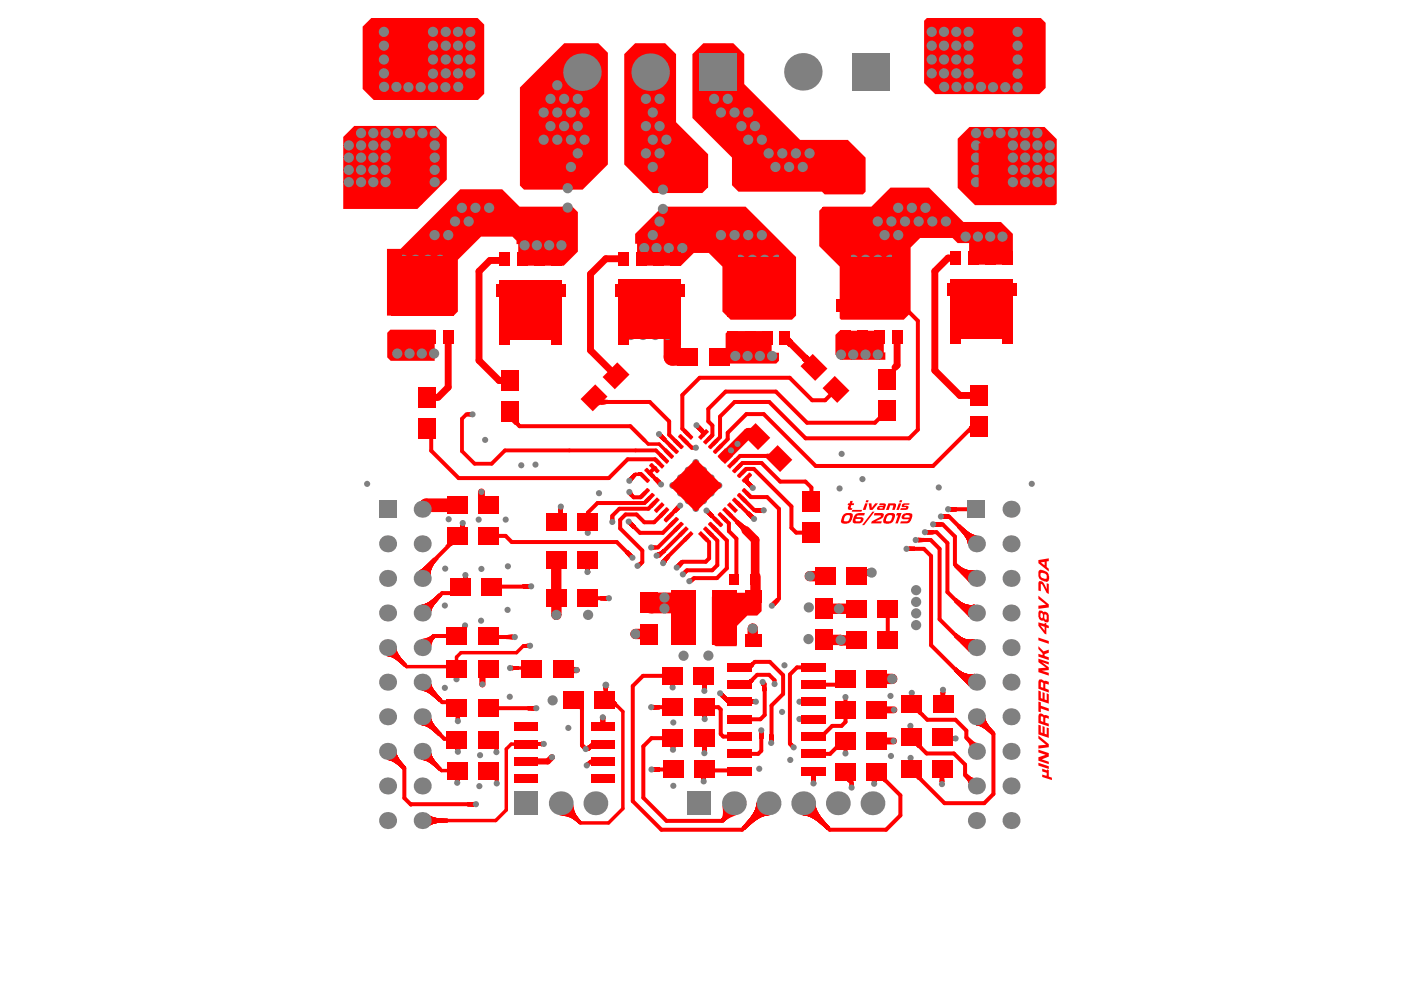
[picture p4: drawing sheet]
<svg xmlns="http://www.w3.org/2000/svg" width="297mm" height="210mm" viewBox="0 0 297 210" stroke-linecap="round" stroke-linejoin="round" font-family="sans-serif">
<g fill="#f00">
<path d="M89.3 153.8l2-2.1a4.1 4.1 0 0 0 1 2.5l-.6 .6-.1-.2a4.3 4.3 0 0 0-2.3-.8z"/>
<path d="M89.3 146.4l2-2a4.1 4.1 0 0 0 1 2.5l-.6 .6-.1-.2a4.3 4.3 0 0 0-2.3-.9z"/>
<path d="M89.5 146.4l1.8-1.8a5.2 5.2 0 0 0 1.9 3.1l.4 .4-.6 .6-2-1.7z"/>
<path d="M89.3 135.5a4.1 4.1 0 0 0 2.4-1l.6 .6a3.9 3.9 0 0 0-1 2.4z"/>
<path d="M90.1 135.6l.6-.2 1-.9 .6 .6-.9 1-.2 .7z"/>
<path d="M89.3 128.2a4.1 4.1 0 0 0 2.4-1l.6 .6-.1 .1a4.3 4.3 0 0 0-.9 2.3z"/>
<path d="M96.6 164.8h.7l.2 .8h-1.1z"/>
<path d="M96.6 164.1h.7l.1 1.4h-.9z"/>
<path d="M96.7 158.3h.8l.1 .7h-1z"/>
<path d="M96.7 157.6h.8v1.3h-.9z"/>
<path d="M96.7 151.8h.8l.1 .7h-1z"/>
<path d="M96.4 142.8h.8l.1 .8h-1z"/>
<path d="M96.4 142.2h.8l.1 1.4h-1z"/>
<path d="M98 132.7l.9 .5-.5 .8-.7-.5 .2-.4z"/>
<path d="M98 132.7l.8 .5-.9 1.3-.7-.5 .6-.7z"/>
<path d="M98.2 122.3h1l-.1 .8h-.9z"/>
<path d="M94.5 115.7l.3-.3h1.2l-.3 .3z"/>
<path d="M97.6 111.3h1l-.1 .7h-.8z"/>
<path d="M97.7 111.4h.9l-.1 1.1h-.8z"/>
<path d="M99.8 170.1l.7-.1v1l-.7-.1z"/>
<path d="M102.4 141.8l1.3 1.3-.9 .6-1-1z"/>
<path d="M108.5 141.1l.8 .2v.7l-.8 .1z"/>
<path d="M108.6 141.2l1.4 .1v.7l-1.4 .1z"/>
<path d="M108 134.6l.8-.1v1.1l-.8-.1z"/>
<path d="M107.4 134.6h1.3v.9h-1.3z"/>
<path d="M108.7 89.5h1.2l.3 .3-.9 .3z"/>
<path d="M114.1 157.4l.8-.2v1.1l-.8-.2z"/>
<path d="M113.4 157.4l1.4-.1v.9l-1.3-.1z"/>
<path d="M111.4 124l.8-.2 .1 1h-.8z"/>
<path d="M118.4 107.8h1l-.1 .8h-.8z"/>
<path d="M123.1 158.3l.6-.6 .5 .5-.7 .6z"/>
<path d="M124.3 158.2l.4-.1 .4-.2 .5 .7-.8 .5z"/>
<path d="M125.3 157.7l-.1 1.3-.2-1z"/>
<path d="M124.3 158.2l.5-.2 .7-.5 .6 .6-1.3 .9z"/>
<path d="M128 126.4l.7-.1v1h-.7z"/>
<path d="M127.3 126.4h1.3v.9h-1.3z"/>
<path d="M124.2 111.8h.8l.1 .8h-1z"/>
<path d="M124.2 111.2h.8l.1 1.3h-.9z"/>
<path d="M133 117.7l.6-.6 .6 .5-.8 .7z"/>
<path d="M132.5 117.3l.6-.6 1 .9-.7 .6z"/>
<path d="M129.4 109.5h.8l.1 .8h-1z"/>
<path d="M133.2 111.2l.7-.7 .5 .6-.6 .6z"/>
<path d="M133.3 104.9l.8-.6 .4 .7-.8 .4z"/>
<path d="M133.3 101.3l.7-.5 .5 .5-.4 .7z"/>
<path d="M138.5 162.6l.8 .1v.9l-.8 .1z"/>
<path d="M138.6 162.7h1.3v.9h-1.3z"/>
<path d="M138.5 115.6l.7 .1v.8l-.7 .1z"/>
<path d="M139.3 117.2l.4-.1 .4-.2 .5 .7-.8 .5z"/>
<path d="M135.2 119.3l.7-.4 .4 .8-.5 .4z"/>
<path d="M139.6 101.6l.6 .5-.7 .7-.5-.6z"/>
<path d="M135.3 100.2h.8l-.4 .7h-.4z"/>
<path d="M138.6 101.7l.6-.6 1 1-.7 .6z"/>
<path d="M142.3 157.8h.8l.1 .8h-1z"/>
<path d="M142.3 157.2h.8v1.3h-.9z"/>
<path d="M142.2 144.6h.8l.1 .8h-1z"/>
<path d="M142.2 144h.8l.1 1.3h-.9z"/>
<path d="M144.7 121.1l.6-.4 .6 .6-.5 .6z"/>
<path d="M143.4 119.7l.6-.5 .6 .6-.5 .6z"/>
<path d="M143.4 119.7l1-.9 .6 .6-.9 1z"/>
<path d="M143.6 107.1l.7 .7-.6 .5-.6-.6z"/>
<path d="M148.8 164.5h.8l.1 .8h-1z"/>
<path d="M148.8 163.9h.8l.1 1.3h-1z"/>
<path d="M148.9 158.5h.9l.1 .8h-1.1z"/>
<path d="M148.9 157.9h.9v1.3h-.9z"/>
<path d="M149 151.3h.8l.1 .8h-1z"/>
<path d="M149 150.7h.8l.1 1.3h-1z"/>
<path d="M148.9 145.3h.9l.1 .8h-1.1z"/>
<path d="M148.9 144.7h.9v1.3h-.9z"/>
<path d="M152.6 147.6l.7-.7 .5 .6-.6 .6z"/>
<path d="M154 147.7l.3 .3v1.2l-.6-.6z"/>
<path d="M152.7 147.6l.6-.6 .9 1-.6 .6z"/>
<path d="M156.5 110.3l1.6 1.2-.9 .9-1.3-1.5z"/>
<path d="M163.2 155.7l.8 .1v1.3l-.9-.1z"/>
<path d="M159.1 148.4l.8-.1v1l-.8-.1z"/>
<path d="M159 144l.7 .5-.3 .3-.7-.5z"/>
<path d="M161.3 145.1l1-.2 .3 1.5-.9 .1-.1-.9z"/>
<path d="M158.5 148.4l1.3-.1v.9h-1.3z"/>
<path d="M159.1 140.6l.3-.3 .3 .9-.3 .3z"/>
<path d="M159.3 108.9l.6 .5-.7 .7-.4-.5z"/>
<path d="M160.1 107.8l1.4-.1v.9h-1.4z"/>
<path d="M167.2 158l.6-.6 .5 .4-.7 .7z"/>
<path d="M172 165h.9l.1 .7h-1z"/>
<path d="M172 164.3h.9v1.3h-.9z"/>
<path d="M170.1 76.3l1-1.1 .5 .6-1 1z"/>
<path d="M180.1 165.9h.9v.6h-.9z"/>
<path d="M179.6 165.5l1.3 .1-1 .2z"/>
<path d="M184.9 165h.9v.8h-1z"/>
<path d="M184.9 164.4h.9v1.3h-.9z"/>
<path d="M182.7 121l.8-.1 .6-.4v1.8l-.6-.4-.8-.1z"/>
<path d="M182.4 121l1.5-.2v1.3l-1.5-.3z"/>
<path d="M192.6 154.1h.8v.4h-.8z"/>
<path d="M192.1 64.9l.3 .3v1.2l-.3-.3z"/>
<path d="M194.3 165h1.3l-1 .3z"/>
<path d="M194.3 158.2l1.3 .1-1 .2z"/>
<path d="M194.6 151.2l1.2 .1-.9 .2z"/>
<path d="M196.6 112.4h1.3v.9h-1.3z"/>
<path d="M200.8 156.2l1.3-.1v.9h-1.3z"/>
<path d="M199.4 146.6h1v.8h-.9z"/>
<path d="M199.5 146.7h.9v1.3h-.9z"/>
<path d="M199.9 109l1.3 .1v.8l-1.3 .1z"/>
<path d="M201.4 107.5h.8v.9l-.8 .1z"/>
<path d="M201.5 107.5h1.3v.9h-1.3z"/>
<path d="M81.9 161.1l2.1-2a4.1 4.1 0 0 0 1 2.4l-.6 .6-.2-.1a4.3 4.3 0 0 0-2.3-.9z"/>
<path d="M82.1 161.1l1.9-1.9a5.3 5.3 0 0 0 2 3.4l-.6 .6a5.8 5.8 0 0 0-3.3-2.1z"/>
<path d="M81.9 139.1l2.1-2a4.2 4.2 0 0 0 1 2.5l-.6 .5a4.1 4.1 0 0 0-2.5-1z"/>
<path d="M82.2 139.1l1.8-1.8a5.6 5.6 0 0 0 2.2 3.5l-.5 .6-2-1.7-1-.5z"/>
<path d="M90.6 172.5a4.2 4.2 0 0 0 2.5 1.1v.7a4.1 4.1 0 0 0-2.5 1.1z"/>
<path d="M89.3 161.1l2-2a4.2 4.2 0 0 0 1 2.5l-.5 .5a4.1 4.1 0 0 0-2.5-1z"/>
<path d="M89.5 161.1l1.8-1.8a5.6 5.6 0 0 0 2.3 3.6l-.5 .5-2.1-1.7-.9-.5z"/>
<path d="M89.5 153.8l1.8-1.8a5.2 5.2 0 0 0 1.9 3l.4 .5-.6 .6-2-1.7z"/>
<path d="M88.8 121l1.9-1.4 1 .2a2.95 2.95 0 0 0-.4 2.6z"/>
<path d="M89.5 128.2a5.2 5.2 0 0 0 3.1-1.9l.4-.4 .6 .6-1.7 2-.6 1.5z"/>
<path d="M89.2 120.9l2.8-2.6 .9 .2a4.5 4.5 0 0 0-1.6 3.8z"/>
<path d="M112.6 149.7l.7-.1v1.1l-.7-.1z"/>
<path d="M111.9 149.7h1.3v.9h-1.3z"/>
<path d="M118.6 172.8l2.8-2.8a5.9 5.9 0 0 0 1.3 3.6l-.5 .5a5.9 5.9 0 0 0-3.6-1.3z"/>
<path d="M118.4 107.9h1l-.1 1.3h-.8z"/>
<path d="M124.3 161.6l.7-.4 .5 .5-.5 .7z"/>
<path d="M124.1 120.1h.9l.1 .8h-1.1z"/>
<path d="M124.1 119.5h.9v1.3h-.9z"/>
<path d="M127.2 85.7l.9-.9h.4l-.9 .9z"/>
<path d="M130.4 148.7l.3 .3v1l-.3-.3z"/>
<path d="M138.5 149.4l.7 .1v.9h-.7z"/>
<path d="M138.5 149.5h1.4v.9h-1.4z"/>
<path d="M143.6 107.2l.6 .6-1 1-.6-.6z"/>
<path d="M149.7 108.9l.7-.7 .5 .6-.6 .6z"/>
<path d="M147.6 90.8l.7-.7 .5 .5-.6 .7z"/>
<path d="M149.8 108.9l.6-.6 1 .9-.6 .6z"/>
<path d="M147.7 90.8l.6-.6 .9 .9-.6 .6z"/>
<path d="M153.1 170.8l3.3 1.9-1.8 .8-1.2 .8-.6-.6a3.3 3.3 0 0 0 .3-2.9z"/>
<path d="M153.7 172l1.9 .8a3.8 3.8 0 0 0-2.2 1.5l-.6-.6a1.93 1.93 0 0 0 1-1.6z"/>
<path d="M160.4 170l2.9 2.8a6.2 6.2 0 0 0-3.6 1.4l-.6-.6a5.8 5.8 0 0 0 1.3-3.6z"/>
<path d="M160.9 155.2h1l-.1 .8h-.8z"/>
<path d="M160.9 155.3h1l-.1 1.3h-.8z"/>
<path d="M158.5 102.9l.6-.6 .6 .5-.7 .7z"/>
<path d="M160.8 107.8l.7-.1v1l-.7-.1z"/>
<path d="M162.6 96.2l.4 .1-1 .8z"/>
<path d="M158.8 108.5l1.1 .9-.7 .6-.9-.9z"/>
<path d="M167.5 71.6l.5 .6-.7 1.4-.5-.6z"/>
<path d="M192.6 154.4h.9l-.1 1.3h-.8z"/>
<path d="M194.6 114l1.3 .1v.8h-1.3z"/>
<path d="M207 153.8l1.8-1.9a5.4 5.4 0 0 0 2.1 3.4l-.6 .6a5.9 5.9 0 0 0-3.3-2.1z"/>
<path d="M205.5 90.5l.3-.3v1.2l-.3 .3z"/>
<path d="M99.1 170.1l1.4-.1v1l-1.4-.1z"/>
<path d="M99 87.4l.8-.1v1.1l-.8-.1z"/>
<path d="M111.2 136.6l.8-.2v1l-.8-.1z"/>
<path d="M111 136.6l.8-.1v.8h-.8z"/>
<path d="M110.8 124l1.3-.1 .1 .9h-1.3z"/>
<path d="M127.9 145.7h1.1l-.2 .9h-.7z"/>
<path d="M127.9 145.8h1.1l-.2 1.5h-.7z"/>
<path d="M146.2 122.6l.7-.3 .6 .6-.7 .5z"/>
<path d="M141 118l.6 .6-.4 .8-.8-.6z"/>
<path d="M139.3 117.2l.6-.2 .7-.6 .5 .7-1.3 .9z"/>
<path d="M141.5 117.6l.6 .6-.9 1.1-.7-.5z"/>
<path d="M133.3 111.2l.6-.6 1 1-.6 .6z"/>
<path d="M146.1 105.5h.5l.4-.2 .4 .8-.9 .5z"/>
<path d="M146.1 104.5l.6-.6 .4 .1-.2 1z"/>
<path d="M146.3 105.6l.4-.1 .6-.4 .6 .6-1.3 .8z"/>
<path d="M133.4 101.3l1-.9 .6 .4-.9 1.1z"/>
<path d="M139.6 92.7l.8-.7 .4 .6-.6 .5z"/>
<path d="M139.7 92.7l.7-.7 .9 1-.6 .6z"/>
<path d="M169.9 151.9l.7 .1v.9l-.7 .1z"/>
<path d="M170 152h1.3v.9h-1.3z"/>
<path d="M169.9 148.3l.7 .1v.8l-.7 .1z"/>
<path d="M170 148.3l1.3 .1v.8h-1.3z"/>
<path d="M163.6 127.8l.6-.5 .6 .6-.5 .6z"/>
<path d="M163.6 127.8l1-.9 .6 .6-.9 .9z"/>
<path d="M157.9 102.2l.8-.6 .1 .3z"/>
<path d="M187.5 164.6l.3 .3-.3 .9-.1-.2 .1-.1z"/>
<path d="M192.7 115.9h1.3v.9h-1.3z"/>
<path d="M199.3 165.1h.8l.1 .8h-1z"/>
<path d="M199.3 164.5h.8l.1 1.3h-.9z"/>
<path d="M204.3 164.5l.6-.6 1 .9 .5 .1-1.1 1.2-.2-.6z"/>
<path d="M204.6 156.7l.6-.6 1.2 1 .8 .4-1.7 .8a1.19 1.19 0 0 0-.5-1.2z"/>
<path d="M202.7 134.2a4 4 0 0 0 3.9 1.3l-1.3 2.3-2.9-2.8z"/>
<path d="M204 128.1a2.18 2.18 0 0 0 1.9 .3l.7-.2-1.2 2.6-1.8-1.9z"/>
<path d="M202.8 126.8a4.1 4.1 0 0 0 3.8 1.4l-1.3 2.2-2.9-2.8z"/>
<path d="M204.1 120.7a2.25 2.25 0 0 0 1.8 .3l.8-.1-1.3 2.6-1.8-2z"/>
<path d="M198.3 110.7h1.3v.9h-1.3z"/>
<path d="M90.8 172.7a5.7 5.7 0 0 0 4.1 .9v.7l-2.6 .3-1 .3-.5 .4z"/>
<path d="M82.1 70.6l.7-.7h9.4v6.6h-9.4l-.7-.7z"/>
<path d="M119 172.8l2.4-2.4a5.2 5.2 0 0 0 1.9 3.8l-.5 .5a5.2 5.2 0 0 0-3.8-1.9z"/>
<path d="M139.5 126.1l.7 .5 .7 .1v2.2l-.7 .2-.7 .5z"/>
<path d="M127.3 84.7l1.6 .1v.9h-1.6z"/>
<path d="M160.4 170.3l2.6 2.5a7.2 7.2 0 0 0-4.5 2.6l-.6 .5-.6-.6a8.5 8.5 0 0 0 3.1-5z"/>
<path d="M158.1 102.5l.6-.6 .9 .9-.6 .7z"/>
<path d="M153.8 70.7l.6-.5h9.2v4.6h1.6v1.7l-.6 .6h-10l-.8-1z"/>
<path d="M177.1 71l.9-.9h9.4v4.6h.3v1.6h-9.5l-1.1-1.1z"/>
<path d="M204 142.8a2.14 2.14 0 0 0 1.8 .2l.8-.1-1.2 2.6-1.8-1.9z"/>
<path d="M204 135.5a2.1 2.1 0 0 0 1.8 .2l.8-.1-1.1 2.6-1.9-1.9z"/>
<path d="M202.7 141.5a4.1 4.1 0 0 0 3.9 1.4l-1.3 2.2-2.9-2.8z"/>
<path d="M202.8 119.4a4.2 4.2 0 0 0 3.9 1.5l-1.4 2.2-2.9-2.9z"/>
<path d="M150.9 126.5l.9-.8h9.2l.5 .5v3.4l-1 .9h-2.1l-2.2 2.3v4.2h-4.4l-.9-.4z"/>
<path d="M202.9 111.8l.6-.6 2 1.7 1.5 .6-1.8 1.8a5.2 5.2 0 0 0-1.8-3z"/>
<path d="M170 172.8l2.8-2.8a6.2 6.2 0 0 0 1.3 3.6l-.6 .6a5.8 5.8 0 0 0-3.5-1.4z"/>
<path d="M170.3 172.8l2.5-2.5a7.2 7.2 0 0 0 2.5 4.4l.6 .6-.6 .6a8.5 8.5 0 0 0-5-3.1z"/>
<path d="M72.8 29l2.3-2.3h17.3l2.3 2.3v9.1l-6.2 6.2h-15.7z"/>
<path d="M134.7 49.6l5.7-5.8h17.7l10.7 10.7v12.4l-.9 .9h-13l-1.7-1.7v-9.6l-2.9-2.9h-3.2l-2.7 2.7h-9.3v-4.6h-.4z"/>
<path d="M146.8 11.5l2.3-2.3h6.4l2.3 2.3v6.3l11.8 11.9h10.2l3.7 3.7v7.2l-.6 .6h-8l-.6-.6h-17.7l-1.4-1.3v-5.9l-8.4-8.4z"/>
<path d="M132.4 11.5l2.3-2.3h6.3l2.3 2.3v14.4l6.8 6.8v7l-1.2 1.2h-10.5l-6-6z"/>
<path d="M76.9 5.7l1.8-1.9h22.6l1.4 1.4v14.7l-1.4 1.3h-22.1l-2.3-2.3z"/>
<path d="M110.2 18.6l9.4-9.4h7.3l2 2v23.7l-5.4 5.3h-12.4l-.9-.9z"/>
<path d="M82 52.8h2.9l12.7-12.7h8.9l3.7 3.7h11.2l1.1 1.2v8.3l-3 3h-9.6v-4.5h-.4v-.8l-.9-.8h-6.6l-4.9 4.9v11l-.9 .8h-14.2z"/>
<path d="M173.7 44.7l.9-.9h10.2l4-4h8.2l7.3 7.3h7.9l2.5 2.5v6.5h-9.2v-4.6h-2.5l-1-1h-6.9l-2 2v13.8l-1.5 1.5h-13.3l-.3-.3v-11l-4.3-4.3z"/>
<path d="M203 29.4l2.5-2.5h16l2.6 2.6v13.7l-.4 .3h-17l-3.7-3.7z"/>
<path d="M195.9 4.4l.6-.6h24.2l1 1v13.8l-1.3 1.4h-22.1l-2.4-2.4z"/>
</g>
<g fill="none" stroke="#f00" stroke-width=".85">
<path d="M91.4 91.7v3.9M108.1 87.3l1 .9v1.1l1.1 1.1M98.1 110.9v1.6l-1.2 1.1M118.9 110.7h.1M89.5 121.3v1.3M92 134.8l-2.5 2.5M98.6 132.6v.6l-1.7 1.7M98.7 121.9v1.4l-2.4 2.5M103.5 134.9l.1 .2M112.6 124.3l-.1 .1M96.3 150.7l.8 .8v1.4M96.9 156.2l-.5 .4h-2.2"/>
<path d="M96.9 156.8l.2 .2v2.4M127.8 157.8h-2l-1 1h-.6M85.7 169.2l1.5 1.3M103.5 163.4h.1"/>
</g>
<path d="M90.6 84.3h2.3M102.1 104.3v1.5M103.1 106v.5l.4 .5" fill="none" stroke="#f00" stroke-width="1.5"/>
<path d="M107.1 54.9l-.3 .3M93 84.1l-.1 .2" fill="none" stroke="#f00" stroke-width=".87"/>
<path d="M95.6 141.3l-.4 .4 1.6 1.6M108.4 157.8l-1.1 1M112 141.2l-.2 .2 .2 .2M115.3 157.7l-3.7 .1M128.4 145.2v2.8l-.3 .4 .1 .1M96.9 163.4v2.6" fill="none" stroke="#f00" stroke-width=".73"/>
<path d="M98.9 87.9l-1 .9M100.6 98.3h3.6" fill="none" stroke="#f00" stroke-width=".81"/>
<path d="M103.5 142l-1.2 1.2M119.4 142l2.9 .1" fill="none" stroke="#f00" stroke-width="1.3"/>
<path d="M103.5 141.9v.1M119.4 141.9v.1" fill="none" stroke="#f00" stroke-width="2.2"/>
<path d="M127.8 152.1h.1M127.8 152.1v2" fill="none" stroke="#f00" stroke-width="1.2"/>
<circle cx="124.5" cy="121.3" r=".42" fill="#f00"/>
<path d="M124.6 110.7v2.3M129.8 109.4v1.3M131.5 110.2v1.8M133.4 104.3v.2M136.2 116.7v2.5l-.8 .8M136.6 110.7h2.1M136.7 104.6l-.9 .8M137.7 105.6l-1.1 1.1M138.1 116.1h1.4M138.7 106.6l-1.2 1.3M139.2 117.8h.6M138.1 156.5l-1.7 1.7" fill="none" stroke="#f00" stroke-width=".85"/>
<path d="M133.4 101.9h.1" fill="none" stroke="#f00" stroke-width=".73"/>
<path d="M137.6 127.9h.5M137.8 134.2l-.2 .2" fill="none" stroke="#f00" stroke-width="2.2"/>
<circle cx="138.7" cy="99.3" r=".42" fill="#f00"/>
<g fill="none" stroke="#f00" stroke-width=".85">
<path d="M138.7 99.3l-1 1M139.7 92v.1M141.9 92.2l1.9 1.9M150.2 86.7v2.6l.8 .9M151 92.3l-.8 .8M154.3 91.8v1.3M157.4 98.2l-1.1 1.1M141.8 109.6l-.6 .6M150.3 118.4l-.7 .7M153.3 109.7l1.2 1.3v1.6M156.3 106.6h.1M159.2 105.4h3.5"/>
<path d="M159.8 110h.1M159.9 108.2h2M167.8 111.9l1 1M145.7 120.9l-.9 .9M142.7 156.5v2.5M142.7 149.3h.1M149.3 157.4v2.3M153.3 156.2h3.6M154.5 148.8h1.7M156.9 148.8h.1M160.5 143.1h2.6M161.4 159.2l-.7 .6"/>
<path d="M161.7 144.6l.4 .4M162.1 151.6l-.9 .9M163.2 140.3h-3.2l-1.1 1.2M163.6 157.4l-.1 .1M167.5 157.7l.8 .8M169 141.5l-1.5 1.5M142.8 162.4l-.8 .7M149.3 163.1l.3 .3-.4 .4v1.9M155.6 170.3v1.2M172.5 163.5v2.6"/>
</g>
<path d="M136.6 93.4l.8 .8h2.4M136 100.6l.7 .7" fill="none" stroke="#f00" stroke-width=".73"/>
<path d="M153.3 96.2h.5" fill="none" stroke="#f00" stroke-width=".44"/>
<path d="M159.6 135.8l.1 .1" fill="none" stroke="#f00" stroke-width="1.5"/>
<circle cx="172.5" cy="166.1" r=".42" fill="#f00"/>
<g fill="none" stroke="#f00" stroke-width=".85">
<path d="M90.6 90.9l.8 .8M138.9 97.4l.9 .8M141.9 89.3v2.9M144.7 90.9l1.2 1.2M151 90.2v2.1M156.9 96.7l-1.6 1.6M172.2 84.9h2.7M206.2 90.5h1.5M107.2 113.6l1.3 1.3M118.9 107.4v3.3M124.5 118.7v2.6M126.7 106.7l-2.1 2v2"/>
<path d="M130.8 114.9l3.3 3.3M131.3 107.9l-1.5 1.5M132.6 109.1l-1.1 1.1M137.7 100.3l2.5 2.4M144.2 107.2l-2.4 2.4M144.7 119.1l-1.2 1.2M149.2 113.8l1.1 1.1v3.5M154.1 114.6v5.9M154.5 112.6l1.6 1.6v8.4M170.8 102.1l1.2 1.3v2.9M195.9 116.4l1.5 1.5M196.1 112.8h2.5"/>
<path d="M199.9 111.2l2.6 2.6M182.4 121.4h2.4M188.2 135.8h.1M96.9 150.2l-.6 .5M142.6 143.3v2.4M143.3 149.9l-.1-.1-.1 .1M149.3 149.9l.1 .1v2.5M149.3 149.9h.1M149.3 144.2v2.3M152.8 150.4v5.2l.5 .6M162.1 145v6.6M163.6 149.6v7.8"/>
<path d="M166 143.1v4M167.5 143v14.7M172.4 152.4v.1M172.4 148.8h.1M172.5 156.2h1.7M179 143.9l-1.2 1.3M179.3 147.8v2.4l-.2 .2 .2 .1v2.6l-.9 .8h-2M179.3 156.6v3.1M179.3 159.7h.1M193 156.4v.6M207 158.5v.8M85.7 162.9v6.3"/>
<path d="M155.6 171.5l-2.5 2.5M178.5 163.9l2.1 2v1.1M185.3 163.1v3.1M204.6 162.1v2.1M210.6 168.3l-1.9 2"/>
</g>
<path d="M118.8 126.8h.1M154.2 126.4l-.6 .7v3.9M160.2 122.3v3.6l-.5 .5M178.2 135.7l.1 .1M185.4 157v.1" fill="none" stroke="#f00" stroke-width="2.2"/>
<path d="M103.9 55.2l-2.3 2.3M201 54.7h1.6M95 71.4v10.7M190.2 77.5l-.4 .4M125.9 84.4l.9 .8M185.4 157.1h.1M185.4 150.5h.1" fill="none" stroke="#f00" stroke-width="1.5"/>
<path d="M90.4 107.1l-.9 .9" fill="none" stroke="#f00" stroke-width="2.9"/>
<path d="M97.7 138.4l-.9 .9v4.7M129.7 148.5l2.4 2.4M127.8 161.4h-2.6l-.8 .9" fill="none" stroke="#f00" stroke-width=".73"/>
<path d="M97.9 88.8v6.8" fill="none" stroke="#f00" stroke-width=".81"/>
<path d="M102.3 143.2v1.9" fill="none" stroke="#f00" stroke-width="1.3"/>
<path d="M138.1 127.8v.1" fill="none" stroke="#f00" stroke-width="4.4"/>
<path d="M142.5 70.4v5.3" fill="none" stroke="#f00" stroke-width="3.7"/>
<path d="M147.7 90.2l1.3 1.3v.7" fill="none" stroke="#f00" stroke-width=".88"/>
<path d="M160.1 114.5v7.1" fill="none" stroke="#f00" stroke-width="1.8"/>
<circle cx="185.7" cy="143.9" r="1.1" fill="#f00"/>
<g fill="none" stroke="#f00" stroke-width=".85">
<path d="M191.4 64.8l3.2 3.2v23.1l-1.8 1.8h-22l-7.7-7.7h-7.3l-3.1 3.1v4.4l-1.5 1.4M91.4 95.6l5.8 5.8h31.9l4-4h5.8M110.2 90.4h23.5l2.9 3M126.8 85.2h11l4.1 4.1M139.7 92.1l3.1 3.1M144.9 93.1l1.8 1.8h.8M150.2 86.7l3.6-3.7h10.7l6.6 6.6h14.4l2.5-2.5M154.3 93.1l-2.1 2.1M156.9 96.7h7.6l.9 .9M157.4 98.2h4.1l3.9 3.9h5.4M172.2 84.9l-4.8-4.8h-19.1l-3.6 3.7v7.1M177.2 82.6l-2.3 2.3"/>
<path d="M206.2 90.5l-8.4 8.3h-24.9l-11-11h-3.6l-4 4M95.9 114.9l-6.4 6.4M103.5 113.6h3.7M108.5 114.9h22.3M126.7 106.7h9.9M131.3 107.9h6.2M131.5 112l4.7 4.7M132.6 109.1h2.4l1.6 1.6M133.3 110.6l2.4 2.4h4.8l2.3-2.3M133.4 104.5l.9 .9h1.5M135.2 120h.2M140.8 108.6l-2.1 2.1"/>
<path d="M143.8 111.7l-4.3 4.4M144.7 119.1h4.9M144.9 112.7l-5.1 5.1M145.9 113.8l-5.3 5.2v.4M149.8 108.3l2.4 2.4M150.2 112.7l1.9 1.9v5.2l-1.1 1.1h-5.3M151.2 111.7l2.9 2.9M154.3 108.6l3.8 3.8M156.4 106.6l3.4 3.4M157.3 100.3l.9-.9h1.6l8 8v4.5M157.3 105.6l2.6 2.6M158.4 104.6l.8 .8"/>
<path d="M158.4 101.3v.9l1.2 1.2M162.7 105.4l2.5 2.5v19l-1.6 1.5M168.8 112.9h3.2M192.2 116.4h3.7M194.1 114.5h3.2l1.9 1.9v14.9l6 6h1.8M197.4 117.9v18.9l7.9 7.8h1.7M197.8 111.2h2.1M198.6 112.8l2.3 2.3v10.4l4.4 4.5h1.7M199.5 109.5h1.7l5.8 5.8M201 108h6M202.5 113.8v5.9l2.9 2.9h1.6M92 134.8h4.1"/>
<path d="M96.3 125.8h-2.6l-4.2 4.2M103.6 135.1h5.5M104.2 124.4h8.3M125.4 126.8h3.7M154.1 120.5l-2.1 2.1h-4.8l-.6 .6M182.4 121.4l-.7 .7M188.2 129.1v6.7M82.2 159.3l3.5 3.6M89.5 144.6l4.3 4.3h4M89.5 152l4.7 4.6M103.5 150.2h10.2M103.5 156.9l1.7 1.7v.9"/>
<path d="M121.6 148.5l1.8 1.8v7.7l.8 .8M136.4 158.2v10.9l4.9 4.9h11.8M138.1 149.9h5M138.1 156.5h4.6M142.6 143.3h-6.3l-2.1 2.2v24.4l6 6h17.1l5.7-5.6M149.4 149.9h2.9l.5 .5M152.7 147l1.8 1.8M156.9 159.8h3.8M156.9 152.5h4.3M156.9 141.5h2M156.9 148.8h3.4M160.5 143.1l-2.1 2.1h-1.5"/>
<path d="M161.4 154.8v4.4M163.1 143.1l1.1 1.1v.8M163.2 140.3l2.8 2.8M166 147.1l-2.4 2.5M169 141.5h3.5M169.5 152.5h2.9M169.5 148.8h2.9M172.5 145.2h5.3M176.4 153.9l-2.2 2.3M179.3 156.6l-3.3 3.2h-3.5M193 153.9v2.5l3.5 3.4h5.7l2.4 2.3M193.4 149.4l3.2 3.2h6l2.3 2.3v1.5l2.1 2.1"/>
<path d="M199.3 156.4l.2 .2h3.1M199.9 146.3l.1 3.5M207 152l3.6 3.6v12.7M87.2 170.5h13.7M103.5 163.4l1.8 1.8v.9M138.1 163.1h3.9M149.6 163.4h7.4M185.3 163.1l5.6 5.5v4.3l-3 3h-12l-5.6-5.6M193.1 163.1l7.2 7.2h8.4M199.7 163.1v3.2M204.6 164.2l2.4 2.4"/>
</g>
<path d="M101.6 57.5v18.9l4.2 4.3h2.3M103.9 55.2h2.9M132.3 54.9h-3.9l-3.2 3.2v16.2l5.4 5.4M201 54.7l-2.8 2.8v21l5.3 5.4h4.2M166.4 71.6l6.2 6.2M190.2 71.5v6M95 82.1l-2 2M185.4 150.5h4.1M185.4 157.1h4.1" fill="none" stroke="#f00" stroke-width="1.5"/>
<path d="M139.8 94.2l2 2M136 100.6h-1.3l-1.3 1.3M82.2 137.3l4 4h9.4M112.4 136.9h-1.4l-1.5 1.5h-11.8M89.5 159.3l4.1 4.1h3.3M107.3 158.8v12.9l-2.2 2.3h-15.6M108.1 141.6h3.9M108.4 157.8h3.2M128.2 148.5h1.5M132.1 150.9v20.5l-3.1 3.1h-5.9l-4.2-4.2" fill="none" stroke="#f00" stroke-width=".73"/>
<path d="M160.1 91.8h-1.4l-5.1 5M117.9 118.7v8.1M118 126.8v3.6M134.7 134.4h2.9M137.6 127.8h3.3M159.6 133.3v2.5M174.7 135.7h3.5M174.7 129.1h6.9M175.1 122.1l-3.4 .1M178.3 135.8h3.3M185.7 143.9h3.5" fill="none" stroke="#f00" stroke-width="2.2"/>
<path d="M90.4 107.1h6.5" fill="none" stroke="#f00" stroke-width="2.9"/>
<path d="M97.9 95.6l2.7 2.7M98.9 87.9h1.3M120.7 95.5h14.1M139.1 95.5l1.7 1.7" fill="none" stroke="#f00" stroke-width=".81"/>
<path d="M120.7 95.5h-13.6l-2.9 2.8M134.8 95.5h4.3" fill="none" stroke="#f00" stroke-width=".82"/>
<path d="M146.4 104.2l1.2 1.2-1.2 1.1" fill="none" stroke="#f00" stroke-width=".87"/>
<path d="M137.8 65.6l4.7 4.8M142.5 75.7h3.3" fill="none" stroke="#f00" stroke-width="3.7"/>
<path d="M117 160.5l-.9 .9h-4.5" fill="none" stroke="#f00" stroke-width="1.3"/>
<path d="M138.1 127.8h4.6" fill="none" stroke="#f00" stroke-width="4.4"/>
<path d="M158.1 112.4l2 2.1" fill="none" stroke="#f00" stroke-width="1.8"/>
<path d="M180.3 106.2h.5l-.1 .5h.4l-.1 .4h-.5l-.1 .6h.3l-.1 .4h-.6l-.2-.1 .2-.9h-.3l.1-.4h.3z" fill="#f00"/>
<path d="M180.6 108.3h2.2" fill="none" stroke="#f00" stroke-width=".37"/>
<g fill="#f00">
<path d="M184.2 106.7h.6v1l.8-1h.6l-1.2 1.4h-.6z"/>
<path d="M188.4 106.7h.9a.48 .48 0 0 1 .5 .1 .48 .48 0 0 1 .2 .5l-.3 .8h-.5l.2-.9h-.7l-.3 .9h-.6z"/>
<path d="M191.3 106.9l.3-.2h1.2v.3h-1l-.1 .2h.6a.44 .44 0 0 1 .3 .5 .44 .44 0 0 1-.4 .4h-1.3l.1-.4h1.1v-.2h-.8l-.1-.1z"/>
<path d="M185 108.5h.4l-2.2 2.8h-.4z"/>
<path d="M185.4 108.8h1.5a.47 .47 0 0 1 .5 .2 .47 .47 0 0 1-.1 .6l-.5 .4-1.2 .5h1.4l-.2 .5h-2.1l.1-.5 1.7-.8a.19 .19 0 0 0 .2-.2 .19 .19 0 0 0-.1-.2h-1.3z"/>
<path d="M190.2 108.8h1l-.9 2.2h-.5l.6-1.7h-.4z"/>
<path d="M221 163l1 .3v-.2l.4 .2v1.4l.6 .2v.5l-2-.7v-.5l.9 .2v-.5l-.9-.3z"/>
<path d="M220.2 161.7l2.2 .8v.5l-2.2-.7z"/>
<path d="M220.2 158.9l2.2 .8v.7l-1.5 .6 1.5 .5v.5l-2.2-.7v-.7l1.5-.6-1.5-.5z"/>
<path d="M220.2 155.9l2.2 1.9v.6l-2.2 .3v-.6l1.6-.2-1.6-1.3z"/>
<path d="M220.2 153.7l.5 .1v1.5l.3 .1v-1.4l.5 .1v1.5l.4 .1v-1.5l.5 .2v2l-2.2-.7z"/>
<path d="M220.2 148.7l.5 .2v.7l1.7 .6v.6l-1.7-.6v.8l-.5-.1z"/>
<path d="M220.2 146.4l.5 .2v1.4l.3 .2v-1.4l.5 .1v1.4l.4 .2v-1.5l.5 .2v2l-2.2-.7z"/>
<path d="M220.2 139.7l2.2 .7v.5l-1.5-.5 1.5 1.1v.6l-1.5 .1 1.5 .5v.5l-2.2-.7v-.8l1.6-.1-1.6-1.2z"/>
<path d="M220.2 137l1.1 1.1 1.1-.4v.7l-.9 .3v.4l.9 .3v.5l-2.2-.7v-.6l.8 .3v-.3l-.8-1z"/>
<path d="M220.2 135.2l2.2 .7v.6l-2.2-.7z"/>
<path d="M220.2 126.3l2.2 1.8v.7l-2.2 .3v-.7l1.6-.2-1.6-1.2z"/>
<path d="M220.3 123.2h.1a.94 .94 0 0 1 1.1 .8l.4 .9v-1.2l.5 .1v2.1l-.5-.2-.9-1.7a.19 .19 0 0 0-.1-.2 .19 .19 0 0 0-.2 .2v1.3l-.5-.1v-1.7z"/>
<path d="M183.4 106.7h.6l-.5 1.4h-.6zM183.7 106.1h.5l-.2 .4h-.5z"/>
<path d="M186.5 106.7h.6a.47 .47 0 0 1 .5 .1 .47 .47 0 0 1 .2 .4l-.3 .9h-1.1a.41 .41 0 0 1-.5-.4 .41 .41 0 0 1 .6-.4l.8-.1v-.1h-.9zM186.5 107.6v.2h.6l.1-.3z"/>
<path d="M190.6 106.7h.5l-.5 1.4h-.5zM190.8 106.1h.5l-.1 .4h-.6z"/>
<path d="M179.2 109.4l-.2 .5a.47 .47 0 0 0 .1 .6 .47 .47 0 0 0 .7 0l.2-.3a.63 .63 0 0 0-.1-1zM178.7 109.2a1.61 1.61 0 0 1 2.1-.1l-.1 .8a1.42 1.42 0 0 1-2.4 .8l.1-.9z"/>
<path d="M181.2 109.3a.94 .94 0 0 1 1.1-.5h1.1l-.2 .5h-1.4l-.3 .4h1a.5 .5 0 0 1 .6 .2 .5 .5 0 0 1-.2 .6 .9 .9 0 0 1-1 .5h-.4a.64 .64 0 0 1-.7-.3 .64 .64 0 0 1 .1-.8zM181.4 110l.1 .5h.8l.2-.2v-.3z"/>
<path d="M188.1 109.5l-.2 .4a.47 .47 0 0 0 .1 .6 .47 .47 0 0 0 .6 0 1.33 1.33 0 0 0 .5-1.2 .81 .81 0 0 0-1 .2zM187.6 109.3a1.59 1.59 0 0 1 2.2-.2v.5l-.3 .4a1.44 1.44 0 0 1-1.9 1 .86 .86 0 0 1-.1-1.3z"/>
<path d="M191.3 109.2l.5-.4h.9a.65 .65 0 0 1 .7 .3 .65 .65 0 0 1-.1 .8v.1a1.11 1.11 0 0 1-1.3 1h-1.1l.1-.5h1.3l.4-.3-1-.1a.48 .48 0 0 1-.5-.2 .48 .48 0 0 1 .1-.6zM191.7 109.4v.3h1.1v-.3l-.2-.2h-.6z"/>
<path d="M220.2 151.5a.8 .8 0 0 1 1.2 .2l.4-.1 .6 .2v.6l-.6-.2-.2 .1v.9l.8 .2v.6l-2.2-.7zM220.7 151.9v1l.5 .2v-1.1z"/>
<path d="M220.2 144.2a.83 .83 0 0 1 1.2 .2l.4-.1 .6 .3v.6l-.8-.2v1l.8 .3v.5l-2.2-.8zM220.7 144.7v1l.5 .1v-1l-.2-.2z"/>
<path d="M220.2 132l1.3 .3v-.3l.3 .2v.3l.6 .2v.5l-.6-.1v1.4l-.3-.1-1.3-1.7zM220.6 132.6l.9 1.1v-.8z"/>
<path d="M220.3 129.5h.5l.4 .3a.9 .9 0 0 1 .9 .1 .9 .9 0 0 1 .3 1v.4a.53 .53 0 0 1-.3 .7 .53 .53 0 0 1-.7-.3l-.1-.2a.83 .83 0 0 1-1.1-.9zM221.4 130.3v.8a.26 .26 0 0 0 .2 .3 .26 .26 0 0 0 .3-.3l-.1-.8zM220.7 130l-.1 .8a.26 .26 0 0 0 .2 .3 .26 .26 0 0 0 .3-.2v-.6z"/>
<path d="M220.7 121.5a.87 .87 0 0 0 .2 1 .87 .87 0 0 0 1 .1 .94 .94 0 0 0-1.1-1.1zM220.2 121a.79 .79 0 0 1 1.1-.1l.1 .1a1.4 1.4 0 0 1 .7 2.3l-.3 .1-.6-.3a1.59 1.59 0 0 1-1-2.1z"/>
<path d="M220.2 118.7l2.2-.3v.6h-.5v1.2l.5 .4v.6l-2.2-1.8zM220.7 119.3l.8 .5v-.7z"/>
</g>
<g fill="#808080">
<circle cx="144.7" cy="52.6" r="1.08"/>
<circle cx="161.5" cy="49.8" r="1.08"/>
<circle cx="158.6" cy="49.8" r="1.08"/>
<circle cx="155.7" cy="49.8" r="1.08"/>
<circle cx="152.9" cy="49.8" r="1.08"/>
<circle cx="139.8" cy="47" r="1.08"/>
<circle cx="138.4" cy="49.8" r="1.08"/>
<circle cx="103.7" cy="44.1" r="1.08"/>
<circle cx="100.8" cy="44.1" r="1.08"/>
<circle cx="99.4" cy="47" r="1.08"/>
<circle cx="97.9" cy="44.1" r="1.08"/>
<circle cx="96.5" cy="47" r="1.08"/>
<circle cx="95" cy="49.8" r="1.08"/>
<circle cx="92.1" cy="49.8" r="1.08"/>
<circle cx="139.8" cy="21" r="1.08"/>
<circle cx="139.8" cy="26.7" r="1.08"/>
<circle cx="141.3" cy="29.6" r="1.08"/>
<circle cx="139.8" cy="32.5" r="1.08"/>
<circle cx="137" cy="21" r="1.08"/>
<circle cx="138.4" cy="23.9" r="1.08"/>
<circle cx="137" cy="26.7" r="1.08"/>
<circle cx="138.4" cy="29.6" r="1.08"/>
<circle cx="137" cy="32.5" r="1.08"/>
<circle cx="138.4" cy="35.4" r="1.08"/>
<circle cx="122.5" cy="21" r="1.08"/>
<circle cx="123.9" cy="23.9" r="1.08"/>
<circle cx="122.5" cy="26.7" r="1.08"/>
<circle cx="123.9" cy="29.6" r="1.08"/>
<circle cx="122.5" cy="32.5" r="1.08"/>
<circle cx="119.6" cy="21" r="1.08"/>
<circle cx="121" cy="23.9" r="1.08"/>
<circle cx="119.6" cy="26.7" r="1.08"/>
<circle cx="121" cy="29.6" r="1.08"/>
<circle cx="121" cy="35.4" r="1.08"/>
<circle cx="118.2" cy="18.1" r="1.08"/>
<circle cx="116.7" cy="21" r="1.08"/>
<circle cx="118.2" cy="23.9" r="1.08"/>
<circle cx="116.7" cy="26.7" r="1.08"/>
<circle cx="118.2" cy="29.6" r="1.08"/>
<circle cx="115.3" cy="23.9" r="1.08"/>
<circle cx="115.3" cy="29.6" r="1.08"/>
<circle cx="171.6" cy="32.5" r="1.08"/>
<circle cx="168.8" cy="32.5" r="1.08"/>
<circle cx="170.2" cy="35.4" r="1.08"/>
<circle cx="165.9" cy="32.5" r="1.08"/>
<circle cx="167.3" cy="35.4" r="1.08"/>
<circle cx="163" cy="32.5" r="1.08"/>
<circle cx="164.4" cy="35.4" r="1.08"/>
<circle cx="160.1" cy="26.7" r="1.08"/>
<circle cx="161.5" cy="29.6" r="1.08"/>
<circle cx="158.6" cy="23.9" r="1.08"/>
<circle cx="157.2" cy="26.7" r="1.08"/>
<circle cx="158.6" cy="29.6" r="1.08"/>
<circle cx="154.3" cy="21" r="1.08"/>
<circle cx="155.7" cy="23.9" r="1.08"/>
<circle cx="151.4" cy="21" r="1.08"/>
<circle cx="152.9" cy="23.9" r="1.08"/>
<circle cx="200.6" cy="47" r="1.08"/>
<circle cx="197.7" cy="47" r="1.08"/>
<circle cx="196.2" cy="44.1" r="1.08"/>
<circle cx="194.8" cy="47" r="1.08"/>
<circle cx="193.3" cy="44.1" r="1.08"/>
<circle cx="191.9" cy="47" r="1.08"/>
<circle cx="190.4" cy="44.1" r="1.08"/>
<circle cx="189" cy="47" r="1.08"/>
<circle cx="190.4" cy="49.8" r="1.08"/>
<circle cx="186.1" cy="47" r="1.08"/>
<circle cx="187.5" cy="49.8" r="1.08"/>
<circle cx="142.8" cy="153.2" r=".65"/>
<circle cx="141.8" cy="52.6" r="1.08"/>
<circle cx="139.2" cy="52.6" r="1.08"/>
<circle cx="136.6" cy="52.6" r="1.08"/>
<circle cx="90.7" cy="55.1" r="1.08"/>
<circle cx="90.7" cy="57.7" r="1.08"/>
<circle cx="202.6" cy="156.6" r=".65"/>
<circle cx="178.2" cy="135.7" r="1.08"/>
<circle cx="172.5" cy="166.1" r=".65"/>
<circle cx="159.6" cy="133.3" r="1.08"/>
<circle cx="115.3" cy="157.7" r=".65"/>
<circle cx="124.2" cy="158.8" r=".65"/>
<circle cx="96.9" cy="166" r=".65"/>
<circle cx="97.1" cy="159.4" r=".65"/>
<circle cx="98.7" cy="121.9" r=".65"/>
<circle cx="98.6" cy="132.6" r=".65"/>
<circle cx="97.1" cy="152.9" r=".65"/>
<circle cx="134.7" cy="134.4" r="1.08"/>
<circle cx="149.2" cy="165.7" r=".65"/>
<circle cx="185.3" cy="166.2" r=".65"/>
<circle cx="149.4" cy="152.5" r=".65"/>
<circle cx="189.2" cy="143.9" r="1.08"/>
<circle cx="193.1" cy="160.7" r=".65"/>
<circle cx="193" cy="153.9" r=".65"/>
<circle cx="117" cy="160.5" r=".65"/>
<circle cx="193.3" cy="146.9" r=".65"/>
<circle cx="164.2" cy="145" r=".65"/>
<circle cx="161" cy="163" r=".65"/>
<circle cx="161.4" cy="154.8" r=".65"/>
<circle cx="161.7" cy="144.6" r=".65"/>
<circle cx="168.3" cy="158.5" r=".65"/>
<circle cx="138.1" cy="149.9" r=".65"/>
<circle cx="138.1" cy="163.1" r=".65"/>
<circle cx="142.8" cy="166.6" r=".65"/>
<circle cx="166.3" cy="141.1" r=".65"/>
<circle cx="188.8" cy="147.6" r=".65"/>
<circle cx="188.9" cy="160.3" r=".65"/>
<circle cx="142.6" cy="145.7" r=".65"/>
<circle cx="142.7" cy="159" r=".65"/>
<circle cx="149.3" cy="159.7" r=".65"/>
<circle cx="128.4" cy="145.2" r=".72"/>
<circle cx="163.5" cy="157.5" r=".65"/>
<circle cx="199.9" cy="146.3" r=".65"/>
<circle cx="199.7" cy="166.3" r=".65"/>
<circle cx="124.4" cy="162.3" r=".65"/>
<circle cx="120.5" cy="154.3" r=".65"/>
<circle cx="152.7" cy="147" r=".65"/>
<circle cx="201" cy="108" r=".65"/>
<circle cx="199.5" cy="109.5" r=".65"/>
<circle cx="192.2" cy="116.4" r=".65"/>
<circle cx="194.1" cy="114.5" r=".65"/>
<circle cx="196.1" cy="112.8" r=".65"/>
<circle cx="197.8" cy="111.2" r=".65"/>
<circle cx="163.6" cy="128.4" r=".65"/>
<circle cx="171.5" cy="128.8" r="1.08"/>
<circle cx="171.4" cy="135.5" r="1.08"/>
<circle cx="159.6" cy="103.4" r=".65"/>
<circle cx="177.9" cy="129.1" r="1.08"/>
<circle cx="108.1" cy="141.6" r=".65"/>
<circle cx="105.2" cy="159.5" r=".65"/>
<circle cx="105.3" cy="166.1" r=".65"/>
<circle cx="109.1" cy="135.1" r=".65"/>
<circle cx="112.6" cy="124.3" r=".65"/>
<circle cx="95.1" cy="110.1" r=".65"/>
<circle cx="112.4" cy="136.9" r=".65"/>
<circle cx="140.9" cy="126.7" r="1.08"/>
<circle cx="180.6" cy="167" r=".65"/>
<circle cx="143.5" cy="120.3" r=".65"/>
<circle cx="146.2" cy="123.2" r=".65"/>
<circle cx="144.8" cy="121.8" r=".65"/>
<circle cx="138.1" cy="116.1" r=".65"/>
<circle cx="139.2" cy="117.8" r=".65"/>
<circle cx="140.6" cy="119.4" r=".65"/>
<circle cx="100.9" cy="170.5" r=".65"/>
<circle cx="96.8" cy="144" r=".65"/>
<circle cx="113.7" cy="150.2" r=".65"/>
<circle cx="140.9" cy="129" r="1.08"/>
<circle cx="118" cy="130.4" r="1.08"/>
<circle cx="124.7" cy="130.4" r="1.08"/>
<circle cx="144.2" cy="107.2" r=".65"/>
<circle cx="149.8" cy="108.3" r=".65"/>
<circle cx="140.2" cy="102.7" r=".65"/>
<circle cx="147.7" cy="90.2" r=".65"/>
<circle cx="147.5" cy="94.9" r=".65"/>
<circle cx="102.9" cy="93.3" r=".65"/>
<circle cx="129.1" cy="126.8" r=".65"/>
<circle cx="124.6" cy="113" r=".65"/>
<circle cx="133.4" cy="104.3" r=".65"/>
<circle cx="139.7" cy="92" r=".65"/>
<circle cx="118.9" cy="107.4" r=".65"/>
<circle cx="134.1" cy="118.2" r=".65"/>
<circle cx="129.8" cy="110.7" r=".65"/>
<circle cx="135.2" cy="120" r=".65"/>
<circle cx="133.4" cy="101.9" r=".65"/>
<circle cx="133.3" cy="110.6" r=".65"/>
<circle cx="124.5" cy="121.3" r=".65"/>
<circle cx="144.9" cy="139" r="1.08"/>
<circle cx="171.7" cy="122.2" r="1.08"/>
<circle cx="184.8" cy="121.4" r="1.08"/>
<circle cx="73.9" cy="38.6" r="1.08"/>
<circle cx="76.6" cy="38.6" r="1.08"/>
<circle cx="79.2" cy="38.6" r="1.08"/>
<circle cx="81.8" cy="38.6" r="1.08"/>
<circle cx="81.8" cy="36" r="1.08"/>
<circle cx="79.2" cy="36" r="1.08"/>
<circle cx="76.6" cy="36" r="1.08"/>
<circle cx="73.9" cy="36" r="1.08"/>
<circle cx="81.8" cy="33.4" r="1.08"/>
<circle cx="79.2" cy="33.4" r="1.08"/>
<circle cx="76.6" cy="33.4" r="1.08"/>
<circle cx="73.9" cy="33.4" r="1.08"/>
<circle cx="81.8" cy="30.8" r="1.08"/>
<circle cx="79.2" cy="30.8" r="1.08"/>
<circle cx="76.6" cy="30.8" r="1.08"/>
<circle cx="74" cy="30.8" r="1.08"/>
<circle cx="84.4" cy="28.2" r="1.08"/>
<circle cx="81.8" cy="28.2" r="1.08"/>
<circle cx="79.2" cy="28.2" r="1.08"/>
<circle cx="76.6" cy="28.2" r="1.08"/>
<circle cx="92.2" cy="28.2" r="1.08"/>
<circle cx="89.6" cy="28.2" r="1.08"/>
<circle cx="87" cy="28.2" r="1.08"/>
<circle cx="92.2" cy="30.8" r="1.08"/>
<circle cx="92.2" cy="33.4" r="1.08"/>
<circle cx="92.2" cy="36" r="1.08"/>
<circle cx="92.2" cy="38.6" r="1.08"/>
<circle cx="222.6" cy="33.4" r="1.08"/>
<circle cx="220" cy="33.4" r="1.08"/>
<circle cx="217.4" cy="33.4" r="1.08"/>
<circle cx="214.7" cy="33.4" r="1.08"/>
<circle cx="222.6" cy="36" r="1.08"/>
<circle cx="220" cy="36" r="1.08"/>
<circle cx="217.4" cy="36" r="1.08"/>
<circle cx="214.7" cy="36" r="1.08"/>
<circle cx="222.6" cy="38.6" r="1.08"/>
<circle cx="220" cy="38.6" r="1.08"/>
<circle cx="217.4" cy="38.6" r="1.08"/>
<circle cx="214.7" cy="38.6" r="1.08"/>
<circle cx="220" cy="28.2" r="1.08"/>
<circle cx="217.4" cy="28.2" r="1.08"/>
<circle cx="214.7" cy="28.2" r="1.08"/>
<circle cx="222.6" cy="30.8" r="1.08"/>
<circle cx="220" cy="30.8" r="1.08"/>
<circle cx="217.4" cy="30.8" r="1.08"/>
<circle cx="214.7" cy="30.8" r="1.08"/>
<circle cx="206.9" cy="28.2" r="1.08"/>
<circle cx="209.5" cy="28.2" r="1.08"/>
<circle cx="212.1" cy="28.2" r="1.08"/>
<circle cx="206.9" cy="38.6" r="1.08"/>
<circle cx="206.9" cy="36" r="1.08"/>
<circle cx="206.9" cy="33.4" r="1.08"/>
<circle cx="206.9" cy="30.8" r="1.08"/>
<circle cx="85.5" cy="55.1" r="1.08"/>
<circle cx="88.1" cy="55.1" r="1.08"/>
<circle cx="93.3" cy="55.1" r="1.08"/>
<circle cx="85.5" cy="57.7" r="1.08"/>
<circle cx="88.1" cy="57.7" r="1.08"/>
<circle cx="93.3" cy="57.7" r="1.08"/>
<circle cx="85.5" cy="60.3" r="1.08"/>
<circle cx="88.1" cy="60.3" r="1.08"/>
<circle cx="90.7" cy="60.3" r="1.08"/>
<circle cx="93.3" cy="60.3" r="1.08"/>
<circle cx="93.3" cy="62.9" r="1.08"/>
<circle cx="90.7" cy="62.9" r="1.08"/>
<circle cx="88.1" cy="62.9" r="1.08"/>
<circle cx="85.5" cy="62.9" r="1.08"/>
<circle cx="108.6" cy="63.2" r="1.08"/>
<circle cx="111.2" cy="63.2" r="1.08"/>
<circle cx="113.8" cy="63.2" r="1.08"/>
<circle cx="116.4" cy="63.2" r="1.08"/>
<circle cx="108.6" cy="65.8" r="1.08"/>
<circle cx="111.2" cy="65.8" r="1.08"/>
<circle cx="113.8" cy="65.8" r="1.08"/>
<circle cx="116.4" cy="65.8" r="1.08"/>
<circle cx="108.6" cy="68.4" r="1.08"/>
<circle cx="111.2" cy="68.4" r="1.08"/>
<circle cx="113.8" cy="68.4" r="1.08"/>
<circle cx="116.5" cy="68.4" r="1.08"/>
<circle cx="116.4" cy="71" r="1.08"/>
<circle cx="113.8" cy="71" r="1.08"/>
<circle cx="111.2" cy="71" r="1.08"/>
<circle cx="108.6" cy="71" r="1.08"/>
<circle cx="156.9" cy="55.1" r="1.08"/>
<circle cx="159.5" cy="55.1" r="1.08"/>
<circle cx="162.1" cy="55.1" r="1.08"/>
<circle cx="164.7" cy="55.1" r="1.08"/>
<circle cx="156.9" cy="57.7" r="1.08"/>
<circle cx="159.5" cy="57.7" r="1.08"/>
<circle cx="162.1" cy="57.7" r="1.08"/>
<circle cx="164.7" cy="57.7" r="1.08"/>
<circle cx="156.9" cy="60.3" r="1.08"/>
<circle cx="159.5" cy="60.3" r="1.08"/>
<circle cx="162.1" cy="60.3" r="1.08"/>
<circle cx="164.7" cy="60.3" r="1.08"/>
<circle cx="164.7" cy="62.9" r="1.08"/>
<circle cx="162.1" cy="62.9" r="1.08"/>
<circle cx="159.5" cy="62.9" r="1.08"/>
<circle cx="156.9" cy="62.9" r="1.08"/>
<circle cx="180.9" cy="55.1" r="1.08"/>
<circle cx="183.5" cy="55.1" r="1.08"/>
<circle cx="186.1" cy="55.1" r="1.08"/>
<circle cx="188.7" cy="55.1" r="1.08"/>
<circle cx="180.9" cy="57.7" r="1.08"/>
<circle cx="183.5" cy="57.7" r="1.08"/>
<circle cx="186.1" cy="57.7" r="1.08"/>
<circle cx="188.7" cy="57.7" r="1.08"/>
<circle cx="180.9" cy="60.3" r="1.08"/>
<circle cx="183.5" cy="60.3" r="1.08"/>
<circle cx="186.1" cy="60.3" r="1.08"/>
<circle cx="188.7" cy="60.3" r="1.08"/>
<circle cx="188.7" cy="62.9" r="1.08"/>
<circle cx="186.1" cy="62.9" r="1.08"/>
<circle cx="183.5" cy="62.9" r="1.08"/>
<circle cx="180.9" cy="62.9" r="1.08"/>
<circle cx="92" cy="75" r="1.08"/>
<circle cx="89.4" cy="75" r="1.08"/>
<circle cx="86.8" cy="75" r="1.08"/>
<circle cx="84.2" cy="75" r="1.08"/>
<circle cx="163.7" cy="75.5" r="1.08"/>
<circle cx="161.1" cy="75.5" r="1.08"/>
<circle cx="158.5" cy="75.5" r="1.08"/>
<circle cx="155.9" cy="75.5" r="1.08"/>
<circle cx="186.1" cy="75.2" r="1.08"/>
<circle cx="183.5" cy="75.2" r="1.08"/>
<circle cx="180.9" cy="75.2" r="1.08"/>
<circle cx="178.3" cy="75.2" r="1.08"/>
<circle cx="169.5" cy="152.5" r=".65"/>
<circle cx="169.5" cy="148.8" r=".65"/>
<circle cx="127.8" cy="152.1" r=".65"/>
<circle cx="102" cy="131.6" r=".65"/>
<circle cx="102.1" cy="120.6" r=".65"/>
<circle cx="101.6" cy="166.7" r=".65"/>
<circle cx="101.8" cy="160.1" r=".65"/>
<circle cx="102.3" cy="145.1" r=".65"/>
<circle cx="165.8" cy="150.9" r=".65"/>
<circle cx="160.3" cy="148.8" r=".65"/>
<circle cx="167.6" cy="161.1" r=".65"/>
<circle cx="150.2" cy="139" r="1.08"/>
<circle cx="122.3" cy="142.1" r=".65"/>
<circle cx="194.2" cy="132.5" r="1.08"/>
<circle cx="100.2" cy="87.9" r=".65"/>
<circle cx="208" cy="18.4" r="1.08"/>
<circle cx="205.4" cy="18.4" r="1.08"/>
<circle cx="202.8" cy="18.4" r="1.08"/>
<circle cx="200.2" cy="18.4" r="1.08"/>
<circle cx="215.7" cy="18.5" r="1.08"/>
<circle cx="213.1" cy="18.5" r="1.08"/>
<circle cx="210.5" cy="18.5" r="1.08"/>
<circle cx="205.3" cy="15.6" r="1.08"/>
<circle cx="202.7" cy="15.6" r="1.08"/>
<circle cx="200.1" cy="15.6" r="1.08"/>
<circle cx="197.5" cy="15.6" r="1.08"/>
<circle cx="205.3" cy="12.6" r="1.08"/>
<circle cx="202.7" cy="12.6" r="1.08"/>
<circle cx="200.1" cy="12.6" r="1.08"/>
<circle cx="197.5" cy="12.6" r="1.08"/>
<circle cx="205.3" cy="9.7" r="1.08"/>
<circle cx="202.7" cy="9.7" r="1.08"/>
<circle cx="200.1" cy="9.7" r="1.08"/>
<circle cx="197.5" cy="9.7" r="1.08"/>
<circle cx="205.3" cy="6.8" r="1.08"/>
<circle cx="202.7" cy="6.8" r="1.08"/>
<circle cx="200.1" cy="6.8" r="1.08"/>
<circle cx="197.5" cy="6.8" r="1.08"/>
<circle cx="215.8" cy="15.6" r="1.08"/>
<circle cx="215.8" cy="12.6" r="1.08"/>
<circle cx="215.8" cy="9.7" r="1.08"/>
<circle cx="215.8" cy="6.8" r="1.08"/>
<circle cx="91.8" cy="6.8" r="1.08"/>
<circle cx="91.8" cy="9.7" r="1.08"/>
<circle cx="91.8" cy="12.6" r="1.08"/>
<circle cx="91.8" cy="15.6" r="1.08"/>
<circle cx="81.4" cy="6.8" r="1.08"/>
<circle cx="81.4" cy="9.7" r="1.08"/>
<circle cx="81.4" cy="12.6" r="1.08"/>
<circle cx="81.4" cy="15.6" r="1.08"/>
<circle cx="86.6" cy="18.5" r="1.08"/>
<circle cx="89.2" cy="18.5" r="1.08"/>
<circle cx="91.8" cy="18.5" r="1.08"/>
<circle cx="81.4" cy="18.4" r="1.08"/>
<circle cx="84" cy="18.4" r="1.08"/>
<circle cx="94.5" cy="6.8" r="1.08"/>
<circle cx="97.1" cy="6.8" r="1.08"/>
<circle cx="99.7" cy="6.8" r="1.08"/>
<circle cx="94.5" cy="9.7" r="1.08"/>
<circle cx="97.1" cy="9.7" r="1.08"/>
<circle cx="99.7" cy="9.7" r="1.08"/>
<circle cx="94.5" cy="12.6" r="1.08"/>
<circle cx="97.1" cy="12.6" r="1.08"/>
<circle cx="99.7" cy="12.6" r="1.08"/>
<circle cx="94.5" cy="15.6" r="1.08"/>
<circle cx="97.1" cy="15.6" r="1.08"/>
<circle cx="99.7" cy="15.6" r="1.08"/>
<circle cx="97.2" cy="18.4" r="1.08"/>
<circle cx="94.4" cy="18.5" r="1.08"/>
<circle cx="140.6" cy="40.2" r="1.08"/>
<circle cx="140.6" cy="44.3" r="1.08"/>
<circle cx="119" cy="52" r="1.08"/>
<circle cx="116.4" cy="52" r="1.08"/>
<circle cx="113.8" cy="52" r="1.08"/>
<circle cx="111.2" cy="52" r="1.08"/>
<circle cx="98.1" cy="110.9" r=".65"/>
<circle cx="101.5" cy="110.2" r=".65"/>
<circle cx="204.4" cy="70.7" r="1.08"/>
<circle cx="207" cy="70.7" r="1.08"/>
<circle cx="209.6" cy="70.7" r="1.08"/>
<circle cx="212.3" cy="70.7" r="1.08"/>
<circle cx="212.3" cy="68.1" r="1.08"/>
<circle cx="209.6" cy="68.1" r="1.08"/>
<circle cx="207" cy="68.1" r="1.08"/>
<circle cx="204.4" cy="68.1" r="1.08"/>
<circle cx="212.3" cy="65.5" r="1.08"/>
<circle cx="209.6" cy="65.5" r="1.08"/>
<circle cx="207" cy="65.5" r="1.08"/>
<circle cx="204.4" cy="65.5" r="1.08"/>
<circle cx="212.3" cy="62.9" r="1.08"/>
<circle cx="209.6" cy="62.9" r="1.08"/>
<circle cx="207" cy="62.9" r="1.08"/>
<circle cx="204.4" cy="62.9" r="1.08"/>
<circle cx="161.9" cy="108.2" r=".65"/>
<circle cx="159.9" cy="110" r=".65"/>
<circle cx="120.4" cy="39.9" r="1.08"/>
<circle cx="120.4" cy="44" r="1.08"/>
<circle cx="110.5" cy="98.7" r=".65"/>
<circle cx="113.5" cy="98.5" r=".65"/>
<circle cx="77.8" cy="102.6" r=".65"/>
<circle cx="94.3" cy="145.8" r=".65"/>
<circle cx="94.3" cy="128.4" r=".65"/>
<circle cx="94.4" cy="120.6" r=".65"/>
<circle cx="107.2" cy="110.2" r=".65"/>
<circle cx="107.7" cy="120.1" r=".65"/>
<circle cx="107.6" cy="129.3" r=".65"/>
<circle cx="108.1" cy="147.7" r=".65"/>
<circle cx="199" cy="103.4" r=".65"/>
<circle cx="133.7" cy="71" r="1.08"/>
<circle cx="136.3" cy="71" r="1.08"/>
<circle cx="138.9" cy="71" r="1.08"/>
<circle cx="141.5" cy="71" r="1.08"/>
<circle cx="141.5" cy="68.4" r="1.08"/>
<circle cx="138.9" cy="68.4" r="1.08"/>
<circle cx="136.3" cy="68.4" r="1.08"/>
<circle cx="133.7" cy="68.4" r="1.08"/>
<circle cx="141.5" cy="65.8" r="1.08"/>
<circle cx="138.9" cy="65.8" r="1.08"/>
<circle cx="136.3" cy="65.8" r="1.08"/>
<circle cx="133.7" cy="65.8" r="1.08"/>
<circle cx="141.5" cy="63.2" r="1.08"/>
<circle cx="138.9" cy="63.2" r="1.08"/>
<circle cx="136.3" cy="63.2" r="1.08"/>
<circle cx="133.7" cy="63.2" r="1.08"/>
<circle cx="182.9" cy="101.6" r=".65"/>
<circle cx="178" cy="103.6" r=".65"/>
<circle cx="155" cy="95.5" r=".65"/>
<circle cx="156.4" cy="94.1" r=".65"/>
<circle cx="117.2" cy="148.5" r="1.08"/>
<circle cx="149.3" cy="146.5" r=".65"/>
<circle cx="127" cy="104.6" r=".65"/>
<circle cx="102.1" cy="104.3" r=".65"/>
<circle cx="218.8" cy="102.6" r=".65"/>
<circle cx="178.4" cy="96.2" r=".65"/>
<circle cx="194.2" cy="125.1" r="1.08"/>
<circle cx="194.2" cy="127.6" r="1.08"/>
<circle cx="194.2" cy="130" r="1.08"/>
<circle cx="142.6" cy="102.9" r=".72"/>
<circle cx="144.3" cy="101.3" r=".72"/>
<circle cx="145.9" cy="99.7" r=".72"/>
<circle cx="147.5" cy="98" r=".72"/>
<circle cx="144.3" cy="104.6" r=".72"/>
<circle cx="145.9" cy="102.9" r=".72"/>
<circle cx="147.5" cy="101.3" r=".72"/>
<circle cx="149.2" cy="99.7" r=".72"/>
<circle cx="145.9" cy="106.2" r=".72"/>
<circle cx="147.5" cy="104.6" r=".72"/>
<circle cx="150.8" cy="101.3" r=".72"/>
<circle cx="147.5" cy="107.8" r=".72"/>
<circle cx="149.2" cy="106.2" r=".72"/>
<circle cx="152.4" cy="102.9" r=".72"/>
<circle cx="150.8" cy="104.6" r=".72"/>
<circle cx="149.2" cy="102.9" r=".72"/>
<circle cx="189.5" cy="150.5" r=".65"/>
<circle cx="189.5" cy="157.1" r=".65"/>
<circle cx="179.3" cy="159.7" r=".65"/>
<circle cx="179.3" cy="147.8" r=".65"/>
<circle cx="204.7" cy="50.2" r="1.08"/>
<circle cx="207.3" cy="50.2" r="1.08"/>
<circle cx="209.9" cy="50.2" r="1.08"/>
<circle cx="212.5" cy="50.2" r="1.08"/>
<circle cx="214.4" cy="159.3" r="1.81"/>
<circle cx="214.4" cy="152" r="1.81"/>
<circle cx="214.4" cy="130" r="1.81"/>
<circle cx="214.4" cy="122.6" r="1.81"/>
<circle cx="214.4" cy="166.6" r="1.81"/>
<circle cx="214.4" cy="174" r="1.81"/>
<circle cx="214.4" cy="137.3" r="1.81"/>
<circle cx="214.4" cy="144.6" r="1.81"/>
<circle cx="214.4" cy="115.3" r="1.81"/>
<circle cx="214.4" cy="108" r="1.81"/>
<circle cx="82.2" cy="159.3" r="1.81"/>
<circle cx="89.5" cy="159.3" r="1.81"/>
<circle cx="82.2" cy="152" r="1.81"/>
<circle cx="89.5" cy="152" r="1.81"/>
<circle cx="82.2" cy="130" r="1.81"/>
<circle cx="89.5" cy="130" r="1.81"/>
<circle cx="82.2" cy="122.6" r="1.81"/>
<circle cx="89.5" cy="122.6" r="1.81"/>
<circle cx="118.9" cy="170.3" r="2.53"/>
<circle cx="163" cy="170.3" r="2.53"/>
<circle cx="155.6" cy="170.3" r="2.53"/>
<circle cx="185" cy="170.3" r="2.53"/>
<circle cx="177.6" cy="170.3" r="2.53"/>
<circle cx="207" cy="159.3" r="1.81"/>
<circle cx="207" cy="152" r="1.81"/>
<circle cx="207" cy="130" r="1.81"/>
<circle cx="207" cy="122.6" r="1.81"/>
<circle cx="82.2" cy="166.6" r="1.81"/>
<circle cx="82.2" cy="174" r="1.81"/>
<circle cx="89.5" cy="166.6" r="1.81"/>
<circle cx="89.5" cy="174" r="1.81"/>
<circle cx="82.2" cy="137.3" r="1.81"/>
<circle cx="82.2" cy="144.6" r="1.81"/>
<circle cx="89.5" cy="137.3" r="1.81"/>
<circle cx="89.5" cy="144.6" r="1.81"/>
<circle cx="82.2" cy="115.3" r="1.81"/>
<circle cx="89.5" cy="115.3" r="1.81"/>
<circle cx="89.5" cy="108" r="1.81"/>
<circle cx="207" cy="166.6" r="1.81"/>
<circle cx="207" cy="174" r="1.81"/>
<circle cx="207" cy="137.3" r="1.81"/>
<circle cx="207" cy="144.6" r="1.81"/>
<circle cx="207" cy="115.3" r="1.81"/>
<circle cx="137.8" cy="15.3" r="4"/>
<circle cx="170.3" cy="170.3" r="2.53"/>
<circle cx="126.2" cy="170.3" r="2.53"/>
<circle cx="123.4" cy="15.3" r="4"/>
<circle cx="170.2" cy="15.2" r="4"/>
</g>
<g fill="#808080">
<path d="M109 167.8h5.1v5h-5.1z" fill-rule="evenodd"/>
<path d="M80.4 106.2h3.6v3.6h-3.6z" fill-rule="evenodd"/>
<path d="M205.2 106.2h3.6v3.6h-3.6z" fill-rule="evenodd"/>
<path d="M180.7 11.3h8v7.9h-8z" fill-rule="evenodd"/>
<path d="M145.7 167.8h5.1v5h-5.1z" fill-rule="evenodd"/>
<path d="M148.3 11.3h8v8h-8z" fill-rule="evenodd"/>
</g>
<g fill="#f00">
<path d="M82.9 69.9h2.2v2.9h-2.2z" fill-rule="evenodd"/>
<path d="M90.3 69.9h2.1v2.9h-2.1z" fill-rule="evenodd"/>
<path d="M94.7 133.1h4.4v3.7h-4.4z" fill-rule="evenodd"/>
<path d="M93.9 69.9h2.2v2.9h-2.2z" fill-rule="evenodd"/>
<path d="M95.5 63.3h1.4v2.6h-1.4z" fill-rule="evenodd"/>
<path d="M106 70.3h2.1v2.9h-2.1z" fill-rule="evenodd"/>
<path d="M131.2 70.2h2.1v2.9h-2.1z" fill-rule="evenodd"/>
<path d="M135.7 105l1.4-1.5h.3l.3 .3v.4l-1.4 1.4h-.3l-.3-.3z" fill-rule="evenodd"/>
<path d="M136.7 106l1.4-1.4h.3l.3 .3v.3l-1.4 1.4h-.3l-.3-.3z" fill-rule="evenodd"/>
<path d="M137.7 107l1.4-1.4h.4l.3 .3v.3l-1.5 1.4h-.3l-.3-.3z" fill-rule="evenodd"/>
<path d="M137.7 98.5l.3-.3h.3l1.5 1.5v.3l-.3 .3h-.4l-1.4-1.5z" fill-rule="evenodd"/>
<path d="M136.7 99.6l.3-.3h.3l1.4 1.4v.3l-.3 .3h-.3l-1.4-1.4z" fill-rule="evenodd"/>
<path d="M141.8 111.1l1.4-1.4h.3l.3 .3v.3l-1.4 1.4h-.3l-.3-.3z" fill-rule="evenodd"/>
<path d="M142.8 112.1l1.5-1.4h.3l.3 .3v.3l-1.5 1.4h-.3l-.3-.3z" fill-rule="evenodd"/>
<path d="M143.8 113.1l1.5-1.4h.3l.3 .3v.3l-1.4 1.5h-.3l-.4-.4z" fill-rule="evenodd"/>
<path d="M143.8 92.4l.4-.3h.3l1.4 1.4v.3l-.3 .3h-.3l-1.5-1.4z" fill-rule="evenodd"/>
<path d="M142.8 93.4l.3-.3h.3l1.5 1.5v.3l-.3 .3h-.3l-1.5-1.5z" fill-rule="evenodd"/>
<path d="M141.8 94.5l.3-.4h.3l1.4 1.5v.3l-.3 .3h-.3l-1.4-1.4z" fill-rule="evenodd"/>
<path d="M142.2 70.2h2.1v2.9h-2.1z" fill-rule="evenodd"/>
<path d="M149.2 112l.3-.3h.3l1.4 1.4v.3l-.3 .4h-.3l-1.4-1.5z" fill-rule="evenodd"/>
<path d="M149.2 93.5l1.4-1.4h.3l.3 .3v.3l-1.4 1.4h-.3l-.3-.3z" fill-rule="evenodd"/>
<path d="M154.5 121.7h2.1v2.3h-2.1z" fill-rule="evenodd"/>
<path d="M155.6 105.6h.3l1.4 1.4v.3l-.3 .3h-.3l-1.4-1.4v-.3z" fill-rule="evenodd"/>
<path d="M155.3 99.7l1.4-1.5h.3l.3 .3v.3l-1.4 1.5h-.3l-.3-.3z" fill-rule="evenodd"/>
<path d="M154.3 70.2h2.2v2.9h-2.2z" fill-rule="evenodd"/>
<path d="M153.5 63.6h1.4v2.6h-1.4z" fill-rule="evenodd"/>
<path d="M159.2 121.7h2v2.3h-2z" fill-rule="evenodd"/>
<path d="M165.3 70.2h2.2v2.9h-2.2z" fill-rule="evenodd"/>
<path d="M166.9 63.6h1.4v2.6h-1.4z" fill-rule="evenodd"/>
<path d="M178.1 70.1h2.2v2.9h-2.2z" fill-rule="evenodd"/>
<path d="M177.2 63.5h1.5v2.6h-1.5z" fill-rule="evenodd"/>
<path d="M189.1 70.1h2.2v2.9h-2.2z" fill-rule="evenodd"/>
<path d="M190.7 63.5h1.4v2.6h-1.4z" fill-rule="evenodd"/>
<path d="M201.6 70.1h2.1v2.9h-2.1z" fill-rule="evenodd"/>
<path d="M212.6 70.1h2.1v2.9h-2.1z" fill-rule="evenodd"/>
<path d="M82.9 53.1h2.2v2.9h-2.2z" fill-rule="evenodd"/>
<path d="M88.8 88.7h3.7v4.4h-3.7z" fill-rule="evenodd"/>
<path d="M88.8 82.1h3.7v4.4h-3.7z" fill-rule="evenodd"/>
<path d="M94.7 161.6h4.4v3.6h-4.4z" fill-rule="evenodd"/>
<path d="M94.7 140.1h4.4v3.7h-4.4z" fill-rule="evenodd"/>
<path d="M94.7 148.3h4.4v3.7h-4.4z" fill-rule="evenodd"/>
<path d="M94.7 105.1h4.4v3.7h-4.4z" fill-rule="evenodd"/>
<path d="M93.9 53.1h2.2v2.9h-2.2z" fill-rule="evenodd"/>
<path d="M106.3 78.5h3.6v4.4h-3.6z" fill-rule="evenodd"/>
<path d="M106 53.5h2.1v2.9h-2.1z" fill-rule="evenodd"/>
<path d="M113.3 53.5h2.2v2.9h-2.2z" fill-rule="evenodd"/>
<path d="M118.6 60.3h1.4v2.6h-1.4z" fill-rule="evenodd"/>
<path d="M130.3 60.3h1.5v2.6h-1.5z" fill-rule="evenodd"/>
<path d="M131.2 53.4h2.1v2.9h-2.1z" fill-rule="evenodd"/>
<path d="M135.7 125.6h3.7v4.4h-3.7z" fill-rule="evenodd"/>
<path d="M135.7 100.6l.3-.3h.3l1.4 1.4v.3l-.3 .3h-.3l-1.4-1.4z" fill-rule="evenodd"/>
<path d="M143.8 60.3h1.4v2.6h-1.4z" fill-rule="evenodd"/>
<path d="M142.2 53.4h2.1v2.9h-2.1z" fill-rule="evenodd"/>
<path d="M147.1 161.2h4.4v3.7h-4.4z" fill-rule="evenodd"/>
<path d="M147.1 148.1h4.4v3.7h-4.4z" fill-rule="evenodd"/>
<path d="M147 141.5h4.4v3.6h-4.4z" fill-rule="evenodd"/>
<path d="M148.1 113l.3-.3h.4l1.4 1.5v.3l-.3 .3h-.3l-1.5-1.5z" fill-rule="evenodd"/>
<path d="M148.1 92.5l1.5-1.4h.3l.3 .3v.3l-1.4 1.4h-.4l-.3-.3z" fill-rule="evenodd"/>
<path d="M154.3 98.6l1.4-1.4h.3l.3 .3v.3l-1.4 1.5h-.3l-.3-.4z" fill-rule="evenodd"/>
<path d="M153.3 97.6l1.4-1.4h.3l.3 .3v.3l-1.4 1.4h-.3l-.3-.3z" fill-rule="evenodd"/>
<path d="M153.6 107.6h.3l1.4 1.5v.3l-.3 .3h-.3l-1.4-1.5v-.3z" fill-rule="evenodd"/>
<path d="M154.6 106.6h.3l1.4 1.4v.3l-.3 .3h-.3l-1.4-1.4v-.3z" fill-rule="evenodd"/>
<path d="M154.3 53.3h2.2v2.9h-2.2z" fill-rule="evenodd"/>
<path d="M165.3 53.3h2.2v2.9h-2.2z" fill-rule="evenodd"/>
<path d="M178.1 53.3h2.2v2.9h-2.2z" fill-rule="evenodd"/>
<path d="M189.1 53.3h2.2v2.9h-2.2z" fill-rule="evenodd"/>
<path d="M200.7 60.1h1.5v2.6h-1.5z" fill-rule="evenodd"/>
<path d="M201.6 53.3h2.1v2.9h-2.1z" fill-rule="evenodd"/>
<path d="M205.8 81.6h3.7v4.5h-3.7z" fill-rule="evenodd"/>
<path d="M214.2 60.1h1.4v2.6h-1.4z" fill-rule="evenodd"/>
<path d="M212.6 53.3h2.1v2.9h-2.1z" fill-rule="evenodd"/>
<path d="M94.7 155h4.4v3.6h-4.4z" fill-rule="evenodd"/>
<path d="M94.7 111.8h4.4v3.7h-4.4z" fill-rule="evenodd"/>
<path d="M106.3 85.1h3.6v4.4h-3.6z" fill-rule="evenodd"/>
<path d="M135.7 132.2h3.7v4.4h-3.7z" fill-rule="evenodd"/>
<path d="M147.1 154.7h4.4v3.6h-4.4z" fill-rule="evenodd"/>
<path d="M205.8 88.3h3.7v4.4h-3.7z" fill-rule="evenodd"/>
<path d="M86.6 69.9h2.2v2.9h-2.2z" fill-rule="evenodd"/>
<path d="M82.1 63.3h1.4v2.6h-1.4z" fill-rule="evenodd"/>
<path d="M109.1 164.2h5.1v1.8h-5.1z" fill-rule="evenodd"/>
<path d="M109.1 156.8h5.1v1.9h-5.1z" fill-rule="evenodd"/>
<path d="M109.1 153.2h5.1v1.8h-5.1z" fill-rule="evenodd"/>
<path d="M117 70.3h2.2v2.9h-2.2z" fill-rule="evenodd"/>
<path d="M143.6 73.9h4.4v3.6h-4.4z" fill-rule="evenodd"/>
<path d="M154.3 162.6h5.2v1.8h-5.2z" fill-rule="evenodd"/>
<path d="M154.3 159h5.2v1.7h-5.2z" fill-rule="evenodd"/>
<path d="M154.3 151.6h5.2v1.8h-5.2z" fill-rule="evenodd"/>
<path d="M154.3 144.3h5.2v1.7h-5.2z" fill-rule="evenodd"/>
<path d="M154.3 140.6h5.2v1.8h-5.2z" fill-rule="evenodd"/>
<path d="M157.9 134.5h3.5v2.7h-3.5z" fill-rule="evenodd"/>
<path d="M150.2 111l.3-.3h.3l1.4 1.4v.3l-.3 .3h-.3l-1.4-1.4z" fill-rule="evenodd"/>
<path d="M151.2 110l.3-.3h.3l1.5 1.4v.3l-.4 .3h-.3l-1.4-1.4z" fill-rule="evenodd"/>
<path d="M156.6 104.6h.3l1.5 1.4v.3l-.3 .3h-.3l-1.5-1.4v-.3z" fill-rule="evenodd"/>
<path d="M157.6 103.5h.4l1.4 1.5v.3l-.3 .3h-.3l-1.5-1.4v-.4z" fill-rule="evenodd"/>
<path d="M156.3 100.7l1.5-1.4h.3l.3 .3v.3l-1.5 1.4h-.3l-.3-.3z" fill-rule="evenodd"/>
<path d="M151.2 95.6l1.4-1.5h.3l.4 .4v.3l-1.5 1.4h-.3l-.3-.3z" fill-rule="evenodd"/>
<path d="M150.2 94.6l1.4-1.5h.3l.3 .3v.3l-1.4 1.5h-.3l-.3-.3z" fill-rule="evenodd"/>
<path d="M150.2 73.9h4.5v3.6h-4.5z" fill-rule="evenodd"/>
<path d="M158 70.2h2.2v2.9h-2.2z" fill-rule="evenodd"/>
<path d="M161.7 70.2h2.1v2.9h-2.1z" fill-rule="evenodd"/>
<path d="M183.7 161.9h4.4v3.7h-4.4z" fill-rule="evenodd"/>
<path d="M177.1 161.9h4.4v3.7h-4.4z" fill-rule="evenodd"/>
<path d="M179.4 134h4.4v3.6h-4.4z" fill-rule="evenodd"/>
<path d="M186.1 134h4.4v3.6h-4.4z" fill-rule="evenodd"/>
<path d="M186 127.3h4.4v3.7h-4.4z" fill-rule="evenodd"/>
<path d="M179.4 127.3h4.4v3.7h-4.4z" fill-rule="evenodd"/>
<path d="M181.8 70.1h2.1v2.9h-2.1z" fill-rule="evenodd"/>
<path d="M185.4 70.1h2.2v2.9h-2.2z" fill-rule="evenodd"/>
<path d="M95.4 122.5h4.4v3.7h-4.4z" fill-rule="evenodd"/>
<path d="M83.8 4.6l.3-.3h5.2l.2 .3v12.4l-.2 .3h-5.2l-.3-.3z" fill-rule="evenodd"/>
<path d="M109.1 160.5h5.1v1.9h-5.1z" fill-rule="evenodd"/>
<path d="M119.4 146.6h4.4v3.7h-4.4z" fill-rule="evenodd"/>
<path d="M110.6 140.1h4.4v3.7h-4.4z" fill-rule="evenodd"/>
<path d="M117.2 140.1h4.4v3.7h-4.4z" fill-rule="evenodd"/>
<path d="M115.7 116.9h4.4v3.7h-4.4z" fill-rule="evenodd"/>
<path d="M115.8 125h4.4v3.7h-4.4z" fill-rule="evenodd"/>
<path d="M110.8 43.8h7.7v6.9h-7.7z" fill-rule="evenodd"/>
<path d="M105.1 60.3h1.5v2.6h-1.5z" fill-rule="evenodd"/>
<path d="M117 53.5h2.2v2.9h-2.2z" fill-rule="evenodd"/>
<path d="M109.6 53.5h2.2v2.9h-2.2z" fill-rule="evenodd"/>
<path d="M110.8 33h7.7v6.9h-7.7z" fill-rule="evenodd"/>
<path d="M140.5 161.2h4.4v3.7h-4.4z" fill-rule="evenodd"/>
<path d="M140.5 148.1h4.4v3.7h-4.4z" fill-rule="evenodd"/>
<path d="M140.4 141.5h4.4v3.6h-4.4z" fill-rule="evenodd"/>
<path d="M144.9 114.2l1.4-1.5h.3l.3 .3v.3l-1.4 1.5h-.3l-.3-.3z" fill-rule="evenodd"/>
<path d="M144.9 91.4l.3-.3h.3l1.4 1.4v.3l-.3 .3h-.3l-1.4-1.4z" fill-rule="evenodd"/>
<path d="M140.8 95.5l.3-.3h.3l1.4 1.4v.3l-.3 .3h-.3l-1.4-1.4z" fill-rule="evenodd"/>
<path d="M139.8 96.5l.3-.3h.3l1.4 1.4v.3l-.3 .3h-.3l-1.4-1.4z" fill-rule="evenodd"/>
<path d="M138.7 97.5l.3-.3h.4l1.4 1.4v.3l-.3 .4h-.3l-1.5-1.5z" fill-rule="evenodd"/>
<path d="M138.7 108l1.5-1.4h.3l.3 .3v.3l-1.4 1.4h-.4l-.3-.3z" fill-rule="evenodd"/>
<path d="M139.8 109.1l1.4-1.5h.3l.3 .3v.3l-1.4 1.5h-.3l-.3-.3z" fill-rule="evenodd"/>
<path d="M140.8 110.1l1.4-1.5h.3l.3 .4v.3l-1.4 1.4h-.3l-.3-.3z" fill-rule="evenodd"/>
<path d="M127.8 79.9l3.1-3.1 2.6 2.6-3.1 3.1z" fill-rule="evenodd"/>
<path d="M138.5 53.4h2.2v2.9h-2.2z" fill-rule="evenodd"/>
<path d="M134.8 53.4h2.2v2.9h-2.2z" fill-rule="evenodd"/>
<path d="M154.3 148h5.2v1.7h-5.2z" fill-rule="evenodd"/>
<path d="M154.3 155.3h5.2v1.7h-5.2z" fill-rule="evenodd"/>
<path d="M157.9 125.1h3.5v2.6h-3.5z" fill-rule="evenodd"/>
<path d="M157.3 101.7l1.5-1.4h.3l.3 .3v.3l-1.4 1.4h-.4l-.3-.3z" fill-rule="evenodd"/>
<path d="M152.2 96.6l1.5-1.4h.3l.3 .3v.3l-1.5 1.4h-.3l-.3-.3z" fill-rule="evenodd"/>
<path d="M152.2 109l.3-.4h.3l1.5 1.5v.3l-.3 .3h-.3l-1.5-1.4z" fill-rule="evenodd"/>
<path d="M157.6 92.3l2.6-2.6 3.1 3.1-2.6 2.6z" fill-rule="evenodd"/>
<path d="M162.3 97l2.6-2.6 3.1 3.1-2.6 2.6z" fill-rule="evenodd"/>
<path d="M191.1 161.3h4.4v3.7h-4.4z" fill-rule="evenodd"/>
<path d="M191.2 147.5h4.4v3.7h-4.4z" fill-rule="evenodd"/>
<path d="M191.1 154.5h4.4v3.7h-4.4z" fill-rule="evenodd"/>
<path d="M183.7 148.7h4.4v3.6h-4.4z" fill-rule="evenodd"/>
<path d="M177.1 148.7h4.4v3.6h-4.4z" fill-rule="evenodd"/>
<path d="M177.1 142.1h4.4v3.7h-4.4z" fill-rule="evenodd"/>
<path d="M183.7 142.1h4.4v3.7h-4.4z" fill-rule="evenodd"/>
<path d="M179.5 120.3h4.4v3.7h-4.4z" fill-rule="evenodd"/>
<path d="M174.4 82.3l2.6-2.6 3.1 3.1-2.6 2.6z" fill-rule="evenodd"/>
<path d="M186.2 78.3h3.6v4.4h-3.6z" fill-rule="evenodd"/>
<path d="M174.3 44h7.7v6.9h-7.7z" fill-rule="evenodd"/>
<path d="M174.3 33.1h7.7v7h-7.7z" fill-rule="evenodd"/>
<path d="M197.7 161.3h4.4v3.7h-4.4z" fill-rule="evenodd"/>
<path d="M197.8 147.5h4.4v3.7h-4.4z" fill-rule="evenodd"/>
<path d="M197.7 154.5h4.4v3.7h-4.4z" fill-rule="evenodd"/>
<path d="M208.9 53.3h2.2v2.9h-2.2z" fill-rule="evenodd"/>
<path d="M205.2 53.3h2.2v2.9h-2.2z" fill-rule="evenodd"/>
<path d="M207.5 4.6l.3-.3h5.2l.3 .3v12.4l-.3 .3h-5.2l-.3-.3z" fill-rule="evenodd"/>
<path d="M83.8 30.7l.3-.3h5.2l.2 .3v12.4l-.2 .3h-5.2l-.3-.3z" fill-rule="evenodd"/>
<path d="M82.9 54.3h13.2v12.6h-13.2z" fill-rule="evenodd"/>
<path d="M115.8 108.9h4.4v3.7h-4.4z" fill-rule="evenodd"/>
<path d="M106 59.4h13.2v12.6h-13.2z" fill-rule="evenodd"/>
<path d="M142.3 125.2h5.2v11.5h-5.2z" fill-rule="evenodd"/>
<path d="M140.5 154.7h4.4v3.6h-4.4z" fill-rule="evenodd"/>
<path d="M131.2 59.3h13.2v12.6h-13.2z" fill-rule="evenodd"/>
<path d="M151 125.2h5.2v11.5h-5.2z" fill-rule="evenodd"/>
<path d="M154.3 54.6h13.2v12.5h-13.2z" fill-rule="evenodd"/>
<path d="M183.7 155.2h4.4v3.7h-4.4z" fill-rule="evenodd"/>
<path d="M177.1 155.2h4.4v3.7h-4.4z" fill-rule="evenodd"/>
<path d="M186.2 84.9h3.6v4.4h-3.6z" fill-rule="evenodd"/>
<path d="M178.1 54.5h13.2v12.6h-13.2z" fill-rule="evenodd"/>
<path d="M201.6 59.2h13.2v12.6h-13.2z" fill-rule="evenodd"/>
<path d="M207.5 30.7l.3-.3h5.2l.3 .3v12.4l-.3 .3h-5.2l-.3-.3z" fill-rule="evenodd"/>
<path d="M101.3 133.1h4.4v3.7h-4.4z" fill-rule="evenodd"/>
<path d="M169.9 162.6h5.2v1.8h-5.2z" fill-rule="evenodd"/>
<path d="M125.3 164.2h5v1.8h-5z" fill-rule="evenodd"/>
<path d="M169.9 159h5.2v1.7h-5.2z" fill-rule="evenodd"/>
<path d="M125.3 156.8h5v1.9h-5z" fill-rule="evenodd"/>
<path d="M169.9 151.6h5.2v1.8h-5.2z" fill-rule="evenodd"/>
<path d="M125.3 153.2h5v1.8h-5z" fill-rule="evenodd"/>
<path d="M169.9 144.3h5.2v1.7h-5.2z" fill-rule="evenodd"/>
<path d="M169.9 140.6h5.2v1.8h-5.2z" fill-rule="evenodd"/>
<path d="M172.9 126.9h3.6v4.4h-3.6z" fill-rule="evenodd"/>
<path d="M101.3 161.6h4.4v3.6h-4.4z" fill-rule="evenodd"/>
<path d="M101.3 140.1h4.4v3.7h-4.4z" fill-rule="evenodd"/>
<path d="M101.3 148.3h4.4v3.7h-4.4z" fill-rule="evenodd"/>
<path d="M102 122.5h4.4v3.7h-4.4z" fill-rule="evenodd"/>
<path d="M101.3 105.1h4.4v3.7h-4.4z" fill-rule="evenodd"/>
<path d="M125.3 160.5h5v1.9h-5z" fill-rule="evenodd"/>
<path d="M169.9 148h5.2v1.7h-5.2z" fill-rule="evenodd"/>
<path d="M169.9 155.3h5.2v1.7h-5.2z" fill-rule="evenodd"/>
<path d="M126 146.6h4.4v3.7h-4.4z" fill-rule="evenodd"/>
<path d="M172.9 120.3h4.4v3.7h-4.4z" fill-rule="evenodd"/>
<path d="M122.3 116.9h4.4v3.7h-4.4z" fill-rule="evenodd"/>
<path d="M122.4 125h4.4v3.7h-4.4z" fill-rule="evenodd"/>
<path d="M142.2 102.6l5-5h.6l5.1 5v.6l-5.1 5.1h-.6l-5-5.1z" fill-rule="evenodd"/>
<path d="M170.2 104.1h3.7v4.4h-3.7z" fill-rule="evenodd"/>
<path d="M169.7 77.6l2.6-2.6 3.1 3.2-2.6 2.5z" fill-rule="evenodd"/>
<path d="M123.1 84.6l3.1-3.1 2.6 2.6-3.1 3.1z" fill-rule="evenodd"/>
<path d="M142.3 43.8h7.6v6.9h-7.6z" fill-rule="evenodd"/>
<path d="M142.3 33h7.6v6.9h-7.6z" fill-rule="evenodd"/>
<path d="M101.3 155h4.4v3.6h-4.4z" fill-rule="evenodd"/>
<path d="M101.3 111.8h4.4v3.7h-4.4z" fill-rule="evenodd"/>
<path d="M172.9 133.5h3.6v4.4h-3.6z" fill-rule="evenodd"/>
<path d="M170.2 110.7h3.7v4.4h-3.7z" fill-rule="evenodd"/>
<path d="M122.4 108.9h4.5v3.7h-4.5z" fill-rule="evenodd"/>
</g>
<g fill="#f00">
<path d="M137.6 104l.1-.2zM137.6 104l.1-.2 .1 .2-.1 .2z"/>
<path d="M137.1 103.5l.2 .2zM137.1 103.5h.3l-.1 .2z"/>
<path d="M135.7 105.3l.1-.2zM135.7 105l.1 .1-.1 .2z"/>
<path d="M136.1 105.4l.2 .2zM136 105.6l.1-.2 .2 .2z"/>
<path d="M138.6 105l.1-.1zM138.6 105l.1-.1 .1 .1-.1 .2z"/>
<path d="M138.1 104.6l.2 .1zM138.1 104.6h.3l-.1 .1z"/>
<path d="M136.7 106.3l.1-.2zM136.7 106l.1 .1-.1 .2z"/>
<path d="M137.2 106.5l.1 .1zM137 106.6l.2-.1 .1 .1z"/>
<path d="M139.6 106l.2-.1zM139.6 106l.2-.1v.1v.2z"/>
<path d="M139.1 105.6l.2 .1zM139.1 105.6h.4l-.2 .1z"/>
<path d="M137.7 107.3l.2-.1zM137.7 107l.2 .2-.2 .1z"/>
<path d="M138.2 107.5l.1 .1zM138 107.6l.2-.1 .1 .1z"/>
<path d="M139.3 100.1l.2 .2zM139.1 100.3l.2-.2 .2 .2z"/>
<path d="M139.6 99.8l.2-.1zM139.6 99.8l.2-.1v.1v.2z"/>
<path d="M138 98.2l.2 .2zM138 98.2h.3l-.1 .2z"/>
<path d="M137.7 98.8l.2-.1zM137.7 98.5l.2 .2-.2 .1z"/>
<path d="M138.3 101.1l.1 .2zM138.1 101.3l.2-.2 .1 .2z"/>
<path d="M138.6 100.8l.1-.1zM138.6 100.8l.1-.1 .1 .1-.1 .2z"/>
<path d="M137 99.3l.2 .1zM137 99.3h.3l-.1 .1z"/>
<path d="M136.7 99.9l.1-.2zM136.7 99.6l.1 .1-.1 .2z"/>
<path d="M143.7 110.1l.1-.1zM143.7 110.1l.1-.1 .1 .1-.1 .2z"/>
<path d="M143.2 109.7l.2 .1zM143.2 109.7h.3l-.1 .1z"/>
<path d="M141.8 111.4l.2-.2zM141.8 111.1l.2 .1-.2 .2z"/>
<path d="M142.3 111.6l.1 .1zM142.1 111.7l.2-.1 .1 .1z"/>
<path d="M144.7 111.1l.2-.1zM144.7 111.1l.2-.1v.1v.2z"/>
<path d="M144.3 110.7l.1 .1zM144.3 110.7h.3l-.2 .1z"/>
<path d="M142.8 112.4l.2-.1zM142.8 112.1l.2 .2-.2 .1z"/>
<path d="M143.3 112.6l.1 .1zM143.1 112.7l.2-.1 .1 .1z"/>
<path d="M145.7 112.2l.2-.2zM145.7 112.2l.2-.2 .1 .2-.1 .1z"/>
<path d="M145.3 111.7l.1 .2zM145.3 111.7h.3l-.2 .2z"/>
<path d="M143.8 113.4l.2-.1zM143.8 113.1l.2 .2-.2 .1z"/>
<path d="M144.3 113.6l.2 .2zM144.2 113.8l.1-.2 .2 .2z"/>
<path d="M145.4 94l.2 .1zM145.3 94.1l.1-.1 .2 .1z"/>
<path d="M145.7 93.7l.2-.2zM145.7 93.7l.2-.2 .1 .2-.1 .1z"/>
<path d="M144.2 92.1l.1 .2zM144.2 92.1h.3l-.2 .2z"/>
<path d="M143.8 92.7l.2-.1zM143.8 92.4l.2 .2-.2 .1z"/>
<path d="M144.4 95l.2 .2zM144.3 95.2l.1-.2 .2 .2z"/>
<path d="M144.7 94.7l.2-.1zM144.7 94.7l.2-.1v.1v.2z"/>
<path d="M143.1 93.1l.2 .2zM143.1 93.1h.3l-.1 .2z"/>
<path d="M142.8 93.7l.2-.1zM142.8 93.4l.2 .2-.2 .1z"/>
<path d="M143.4 96l.1 .2zM143.2 96.2l.2-.2 .1 .2z"/>
<path d="M143.7 95.7l.1-.1zM143.7 95.7l.1-.1 .1 .1-.1 .2z"/>
<path d="M142.1 94.1l.2 .2zM142.1 94.1h.3l-.1 .2z"/>
<path d="M141.8 94.8l.2-.2zM141.8 94.5l.2 .1-.2 .2z"/>
<path d="M150.7 113.6l.2 .2zM150.6 113.8l.1-.2 .2 .2z"/>
<path d="M151.1 113.3l.1-.2zM151.1 113.3l.1-.2 .1 .2-.1 .1z"/>
<path d="M149.5 111.7l.1 .2zM149.5 111.7h.3l-.2 .2z"/>
<path d="M149.2 112.3l.1-.1zM149.2 112l.1 .2-.1 .1z"/>
<path d="M151.1 92.6l.1-.2zM151.1 92.6l.1-.2 .1 .2-.1 .1z"/>
<path d="M150.6 92.1l.1 .2zM150.6 92.1h.3l-.2 .2z"/>
<path d="M149.2 93.8l.1-.1zM149.2 93.5l.1 .2-.1 .1z"/>
<path d="M149.6 94l.2 .1zM149.5 94.1l.1-.1 .2 .1z"/>
<path d="M156.9 107.5l.1 .1zM156.7 107.6l.2-.1 .1 .1z"/>
<path d="M157.2 107.2l.1-.2zM157.2 107.2l.1-.2 .1 .2-.1 .1z"/>
<path d="M155.6 105.6l.2 .1zM155.6 105.6h.3l-.1 .1z"/>
<path d="M155.3 106.2l.2-.2zM155.3 105.9l.2 .1-.2 .2z"/>
<path d="M157.2 98.7l.1-.2zM157.2 98.7l.1-.2 .1 .2-.1 .1z"/>
<path d="M156.7 98.2l.2 .2zM156.7 98.2h.3l-.1 .2z"/>
<path d="M155.3 100l.2-.2zM155.3 99.7l.2 .1-.2 .2z"/>
<path d="M155.8 100.1l.1 .2zM155.6 100.3l.2-.2 .1 .2z"/>
<path d="M137.3 102.2l.1 .1zM137.1 102.3l.2-.1 .1 .1z"/>
<path d="M137.6 101.9l.1-.2zM137.6 101.9l.1-.2 .1 .2-.1 .1z"/>
<path d="M136 100.3l.1 .1zM136 100.3h.3l-.2 .1z"/>
<path d="M135.7 100.9l.1-.2zM135.7 100.6l.1 .1-.1 .2z"/>
<path d="M149.7 114.6l.2 .2zM149.6 114.8l.1-.2 .2 .2z"/>
<path d="M150 114.3l.2-.1zM150 114.3l.2-.1v.1v.2z"/>
<path d="M148.4 112.7l.2 .2zM148.4 112.7h.4l-.2 .2z"/>
<path d="M148.1 113.3l.2-.1zM148.1 113l.2 .2-.2 .1z"/>
<path d="M150 91.5l.2-.1zM150 91.5l.2-.1v.1v.2z"/>
<path d="M149.6 91.1l.1 .1zM149.6 91.1h.3l-.2 .1z"/>
<path d="M148.1 92.8l.2-.1zM148.1 92.5l.2 .2-.2 .1z"/>
<path d="M148.6 93l.2 .1zM148.4 93.1l.2-.1 .2 .1z"/>
<path d="M156.2 97.7l.1-.2zM156.2 97.7l.1-.2 .1 .2-.1 .1z"/>
<path d="M155.7 97.2l.2 .2zM155.7 97.2h.3l-.1 .2z"/>
<path d="M154.3 98.9l.1-.1zM154.3 98.6l.1 .2-.1 .1z"/>
<path d="M154.7 99.1l.2 .2zM154.6 99.3l.1-.2 .2 .2z"/>
<path d="M155.1 96.7l.2-.2zM155.1 96.7l.2-.2 .1 .2-.1 .1z"/>
<path d="M154.7 96.2l.1 .1zM154.7 96.2h.3l-.2 .1z"/>
<path d="M153.3 97.9l.1-.1zM153.3 97.6l.1 .2-.1 .1z"/>
<path d="M153.7 98.1l.2 .1zM153.6 98.2l.1-.1 .2 .1z"/>
<path d="M154.8 109.5l.2 .2zM154.7 109.7l.1-.2 .2 .2z"/>
<path d="M155.1 109.2l.2-.1zM155.1 109.2l.2-.1 .1 .1-.1 .2z"/>
<path d="M153.6 107.6l.1 .2zM153.6 107.6h.3l-.2 .2z"/>
<path d="M153.3 108.2l.1-.1zM153.3 107.9l.1 .2-.1 .1z"/>
<path d="M155.9 108.5l.1 .1zM155.7 108.6l.2-.1 .1 .1z"/>
<path d="M156.2 108.2l.1-.2zM156.2 108.2l.1-.2 .1 .2-.1 .1z"/>
<path d="M154.6 106.6l.1 .2zM154.6 106.6h.3l-.2 .2z"/>
<path d="M154.3 107.2l.1-.1zM154.3 106.9l.1 .2-.1 .1z"/>
<path d="M151.8 112.6l.1 .1zM151.6 112.7l.2-.1 .1 .1z"/>
<path d="M152.1 112.3l.1-.2zM152.1 112.3l.1-.2 .1 .2-.1 .1z"/>
<path d="M150.5 110.7l.1 .1zM150.5 110.7h.3l-.2 .1z"/>
<path d="M150.2 111.3l.1-.2zM150.2 111l.1 .1-.1 .2z"/>
<path d="M152.8 111.6l.1 .1zM152.6 111.7l.2-.1 .1 .1z"/>
<path d="M153.1 111.2l.2-.1zM153.1 111.2l.2-.1v.1v.2z"/>
<path d="M151.5 109.7l.2 .1zM151.5 109.7h.3l-.1 .1z"/>
<path d="M151.2 110.3l.2-.2zM151.2 110l.2 .1-.2 .2z"/>
<path d="M157.9 106.5l.2 .1zM157.8 106.6l.1-.1 .2 .1z"/>
<path d="M158.2 106.1l.2-.1zM158.2 106.1l.2-.1v.1v.2z"/>
<path d="M156.6 104.6l.2 .1zM156.6 104.6h.3l-.1 .1z"/>
<path d="M156.3 105.2l.2-.2zM156.3 104.9l.2 .1-.2 .2z"/>
<path d="M158.9 105.4l.2 .2zM158.8 105.6l.1-.2 .2 .2z"/>
<path d="M159.2 105.1l.2-.1zM159.2 105.1l.2-.1v.1v.2z"/>
<path d="M157.6 103.5l.2 .2zM157.6 103.5h.4l-.2 .2z"/>
<path d="M157.3 104.2l.2-.2zM157.3 103.8l.2 .2-.2 .2z"/>
<path d="M158.2 99.7l.2-.1zM158.2 99.7l.2-.1v.1v.2z"/>
<path d="M157.8 99.3l.1 .1zM157.8 99.3h.3l-.2 .1z"/>
<path d="M156.3 101l.2-.2zM156.3 100.7l.2 .1-.2 .2z"/>
<path d="M156.8 101.1l.1 .2zM156.6 101.3l.2-.2 .1 .2z"/>
<path d="M153.1 94.6l.2-.1zM153.1 94.6l.2-.1v.1v.2z"/>
<path d="M152.6 94.1l.2 .2zM152.6 94.1h.3l-.1 .2z"/>
<path d="M151.2 95.9l.2-.2zM151.2 95.6l.2 .1-.2 .2z"/>
<path d="M151.7 96l.1 .2zM151.5 96.2l.2-.2 .1 .2z"/>
<path d="M152.1 93.6l.1-.2zM152.1 93.6l.1-.2 .1 .2-.1 .1z"/>
<path d="M151.6 93.1l.2 .2zM151.6 93.1h.3l-.1 .2z"/>
<path d="M150.2 94.9l.1-.2zM150.2 94.6l.1 .1-.1 .2z"/>
<path d="M150.6 95l.2 .2zM150.5 95.2l.1-.2 .2 .2z"/>
<path d="M84.1 17v.3zM83.8 17h.3v.3z"/>
<path d="M89.3 17h.2zM89.3 17h.2l-.2 .3z"/>
<path d="M89.3 4.3v.3zM89.3 4.3l.2 .3h-.2z"/>
<path d="M83.8 4.6h.3zM83.8 4.4l.3-.1v.3h-.3z"/>
<path d="M146.8 113.2l.1-.2zM146.8 113.2l.1-.2 .1 .2-.1 .1z"/>
<path d="M146.3 112.7l.2 .2zM146.3 112.7h.3l-.1 .2z"/>
<path d="M144.9 114.5l.1-.2zM144.9 114.2l.1 .1-.1 .2z"/>
<path d="M145.3 114.6l.2 .2zM145.2 114.8l.1-.2 .2 .2z"/>
<path d="M146.5 93l.1 .1zM146.3 93.1l.2-.1 .1 .1z"/>
<path d="M146.8 92.7l.1-.2zM146.8 92.7l.1-.2 .1 .2-.1 .1z"/>
<path d="M145.2 91.1l.1 .1zM145.2 91.1h.3l-.2 .1z"/>
<path d="M144.9 91.7l.1-.2zM144.9 91.4l.1 .1-.1 .2z"/>
<path d="M142.4 97.1l.1 .1zM142.2 97.2l.2-.1 .1 .1z"/>
<path d="M142.7 96.8l.1-.2zM142.7 96.8l.1-.2 .1 .2-.1 .1z"/>
<path d="M141.1 95.2l.1 .1zM141.1 95.2h.3l-.2 .1z"/>
<path d="M140.8 95.8l.1-.2zM140.8 95.5l.1 .1-.1 .2z"/>
<path d="M141.3 98.1l.2 .1zM141.2 98.2l.1-.1 .2 .1z"/>
<path d="M141.7 97.8l.1-.2zM141.7 97.8l.1-.2 .1 .2-.1 .1z"/>
<path d="M140.1 96.2l.1 .1zM140.1 96.2h.3l-.2 .1z"/>
<path d="M139.8 96.8l.1-.1zM139.8 96.5l.1 .2-.1 .1z"/>
<path d="M140.3 99.1l.2 .2zM140.2 99.3l.1-.2 .2 .2z"/>
<path d="M140.6 98.8l.2-.2zM140.6 98.8l.2-.2v.2v.1z"/>
<path d="M139 97.2l.2 .2zM139 97.2h.4l-.2 .2z"/>
<path d="M138.7 97.8l.2-.1zM138.7 97.5l.2 .2-.2 .1z"/>
<path d="M140.6 107.1l.2-.2zM140.6 107.1l.2-.2v.2v.1z"/>
<path d="M140.2 106.6l.1 .2zM140.2 106.6h.3l-.2 .2z"/>
<path d="M138.7 108.3l.2-.1zM138.7 108l.2 .2-.2 .1z"/>
<path d="M139.2 108.5l.2 .1zM139 108.6l.2-.1 .2 .1z"/>
<path d="M141.7 108.1l.1-.2zM141.7 108.1l.1-.2 .1 .2-.1 .1z"/>
<path d="M141.2 107.6l.1 .2zM141.2 107.6h.3l-.2 .2z"/>
<path d="M139.8 109.4l.1-.2zM139.8 109.1l.1 .1-.1 .2z"/>
<path d="M140.2 109.5l.2 .2zM140.1 109.7l.1-.2 .2 .2z"/>
<path d="M142.7 109.1l.1-.1zM142.7 109.1l.1-.1 .1 .1-.1 .2z"/>
<path d="M142.2 108.6l.2 .2zM142.2 108.6h.3l-.1 .2z"/>
<path d="M140.8 110.4l.1-.2zM140.8 110.1l.1 .1-.1 .2z"/>
<path d="M141.2 110.5l.2 .2zM141.1 110.7l.1-.2 .2 .2z"/>
<path d="M159.2 100.7l.2-.1zM159.2 100.7l.2-.1v.1v.2z"/>
<path d="M158.8 100.3l.1 .1zM158.8 100.3h.3l-.2 .1z"/>
<path d="M157.5 101.9l-.2 .1zM157.3 101.7l.2 .2-.2 .1z"/>
<path d="M157.8 102.2l.2 .1zM157.6 102.3l.2-.1 .2 .1z"/>
<path d="M154.1 95.6l.2-.1zM154.1 95.6l.2-.1v.1v.2z"/>
<path d="M153.7 95.2l.1 .1zM153.7 95.2h.3l-.2 .1z"/>
<path d="M152.2 96.9l.2-.1zM152.2 96.6l.2 .2-.2 .1z"/>
<path d="M152.7 97.1l.1 .1zM152.5 97.2l.2-.1 .1 .1z"/>
<path d="M153.8 110.5l.2 .2zM153.7 110.7l.1-.2 .2 .2z"/>
<path d="M154.1 110.2l.2-.1zM154.1 110.2l.2-.1v.1v.2z"/>
<path d="M152.5 108.6l.2 .2zM152.5 108.6h.3l-.1 .2z"/>
<path d="M152.2 109.3l.2-.2zM152.2 109l.2 .1-.2 .2z"/>
<path d="M207.8 17v.3zM207.5 17h.3v.3z"/>
<path d="M213 17h.3zM213 17h.3l-.3 .3z"/>
<path d="M213 4.3v.3zM213 4.3l.3 .3h-.3z"/>
<path d="M207.5 4.6h.3zM207.5 4.4l.3-.1v.3h-.3z"/>
<path d="M84.1 43.1v.3zM83.8 43.1h.3v.3z"/>
<path d="M89.3 43.1h.2zM89.3 43.1h.2l-.2 .3z"/>
<path d="M89.3 30.4v.3zM89.3 30.4l.2 .3h-.2z"/>
<path d="M83.8 30.7h.3zM83.8 30.5l.3-.1v.3h-.3z"/>
<path d="M207.8 43.1v.3zM207.5 43.1h.3v.3z"/>
<path d="M213 43.1h.3zM213 43.1h.3l-.3 .3z"/>
<path d="M213 30.4v.3zM213 30.4l.3 .3h-.3z"/>
<path d="M207.5 30.7h.3zM207.5 30.5l.3-.1v.3h-.3z"/>
<path d="M147.5 108l.3 .3zM147.2 108.3l.3-.3 .3 .3z"/>
<path d="M152.6 102.9l.3-.3zM152.6 102.9l.3-.3 .1 .4-.1 .2z"/>
<path d="M147.2 97.6l.3 .3zM147.2 97.6h.6l-.3 .3z"/>
<path d="M142.2 103.2l.3-.3zM142.2 102.6l.3 .3-.3 .3z"/>
</g>
</svg>
